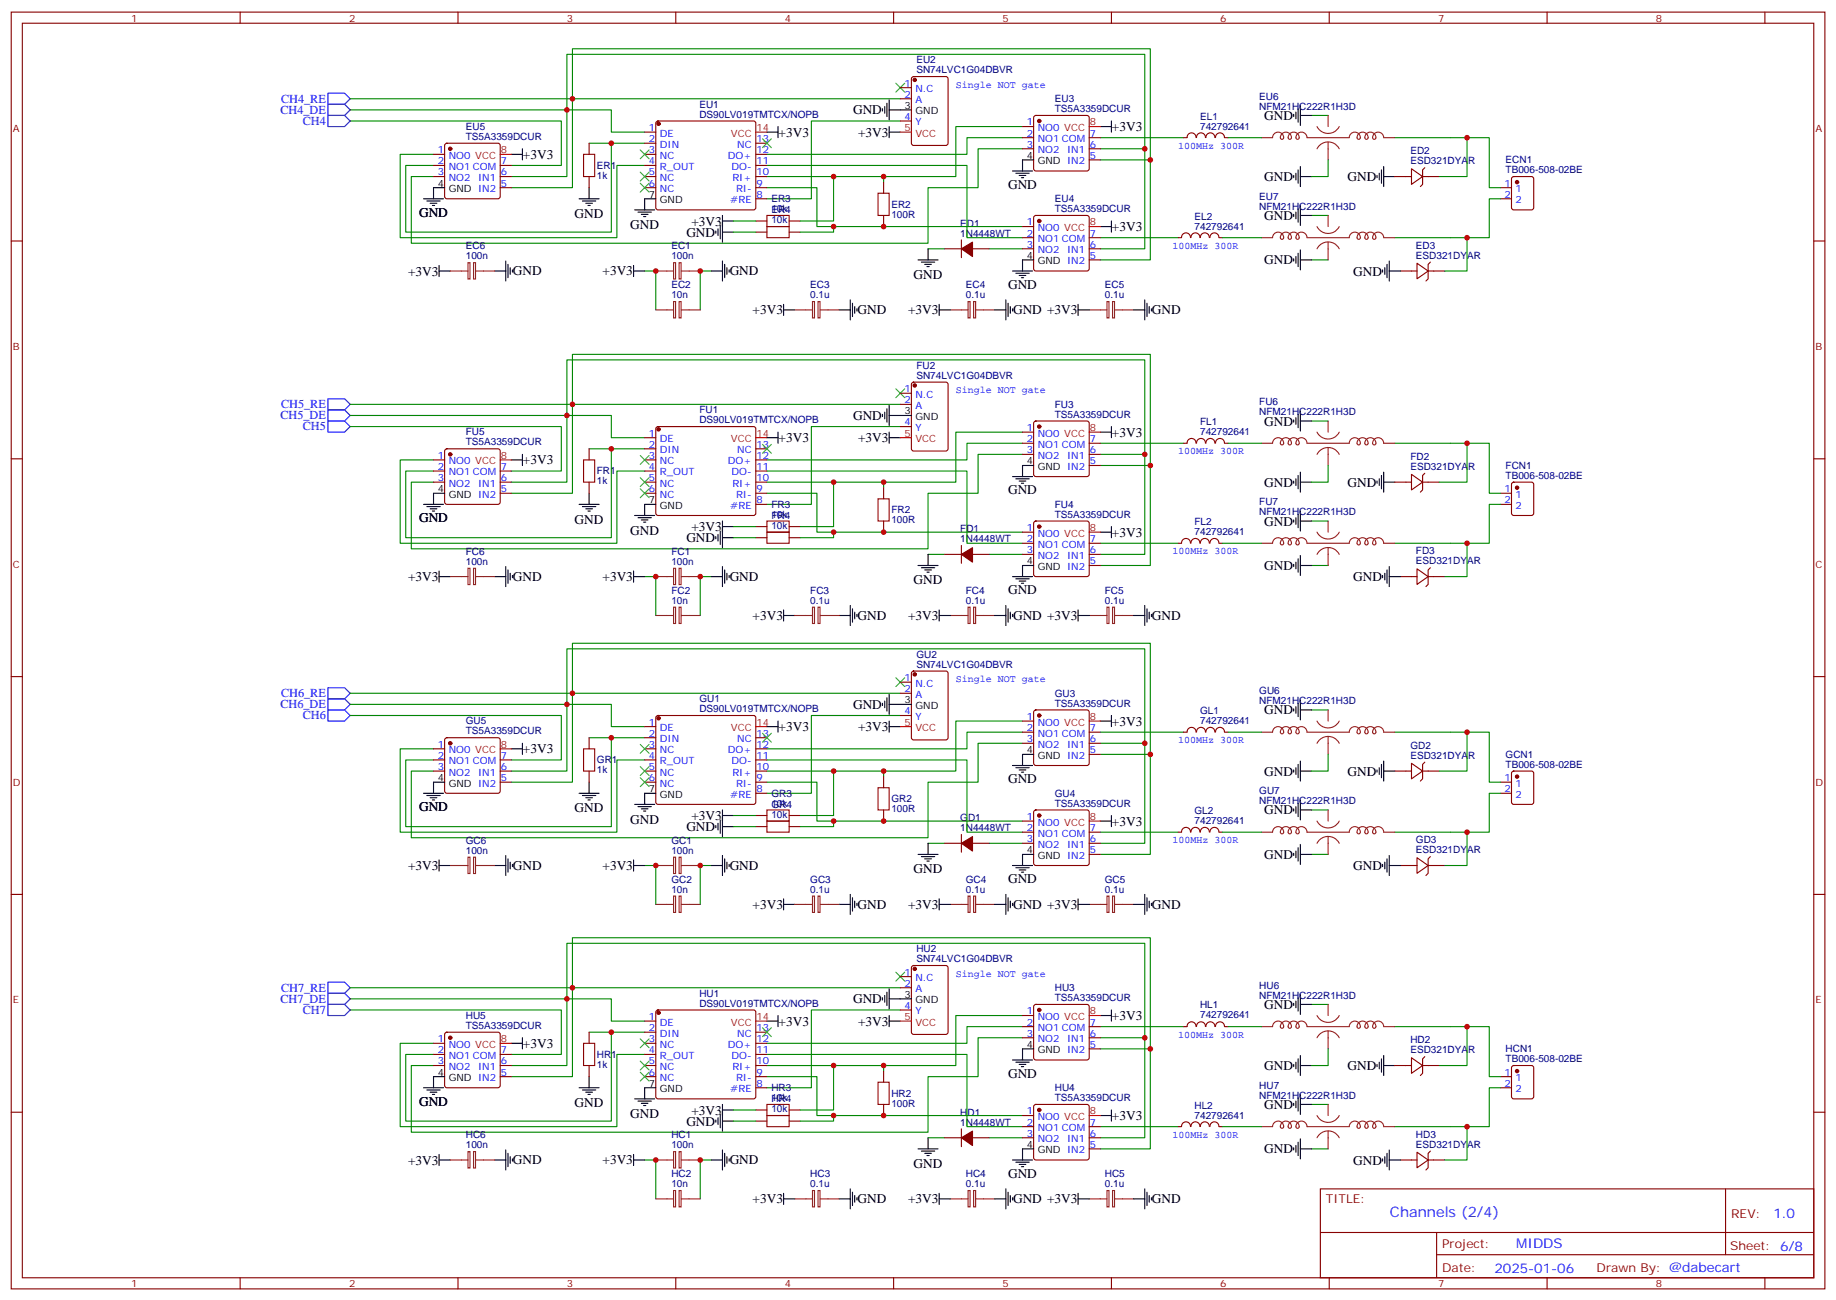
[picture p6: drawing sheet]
<svg xmlns="http://www.w3.org/2000/svg" width="583mm" height="413mm" viewBox="0 0 583 413" stroke-linecap="round" stroke-linejoin="round" font-family="sans-serif">
<defs><g id="words">
<text font-size="4.6" fill="#00f" x="441.2" y="386.5">Channels (2/4)</text>
<g font-size="4.2">
<text x="270.8" y="36.3">GND</text>
<text x="353" y="41.6">+3V3</text>
<text x="401.3" y="38.1">GND</text>
<text x="247.2" y="43.4">+3V3</text>
<text x="272.4" y="43.4">+3V3</text>
<text x="166" y="50.4">+3V3</text>
<text x="320" y="59.9">GND</text>
<text x="401.3" y="57.5">GND</text>
<text x="427.8" y="57.5">GND</text>
<text x="133" y="68.8">GND</text>
<text x="182.4" y="69.2">GND</text>
<text x="219.5" y="71.6">+3V3</text>
<text x="401.3" y="69.8">GND</text>
<text x="200.1" y="72.7">GND</text>
<text x="217.9" y="75.1">GND</text>
<text x="353" y="73.4">+3V3</text>
<text x="401.3" y="84">GND</text>
<text x="129.5" y="87.5">+3V3</text>
<text x="162.8" y="87.5">GND</text>
<text x="191.3" y="87.5">+3V3</text>
<text x="231.6" y="87.5">GND</text>
<text x="290" y="88.5">GND</text>
<text x="429.5" y="87.5">GND</text>
<text x="320" y="91.7">GND</text>
<text x="238.9" y="99.8">+3V3</text>
<text x="272.2" y="99.8">GND</text>
<text x="288.3" y="99.8">+3V3</text>
<text x="321.6" y="99.8">GND +3V3</text>
<text x="365.7" y="99.8">GND</text>
<text x="270.8" y="133.3">GND</text>
<text x="401.3" y="135.1">GND</text>
<text x="247.2" y="140.4">+3V3</text>
<text x="272.4" y="140.4">+3V3</text>
<text x="353" y="138.6">+3V3</text>
<text x="166" y="147.5">+3V3</text>
<text x="401.3" y="154.5">GND</text>
<text x="427.8" y="154.5">GND</text>
<text x="320" y="157">GND</text>
<text x="133" y="165.8">GND</text>
<text x="182.4" y="166.2">GND</text>
<text x="401.3" y="166.9">GND</text>
<text x="200.1" y="169.7">GND</text>
<text x="217.9" y="172.1">GND</text>
<text x="219.5" y="168.6">+3V3</text>
<text x="353" y="170.4">+3V3</text>
<text x="129.5" y="184.5">+3V3</text>
<text x="162.8" y="184.5">GND</text>
<text x="191.3" y="184.5">+3V3</text>
<text x="231.6" y="184.5">GND</text>
<text x="290" y="185.5">GND</text>
<text x="401.3" y="181">GND</text>
<text x="429.5" y="184.5">GND</text>
<text x="320" y="188.7">GND</text>
<text x="238.9" y="196.8">+3V3</text>
<text x="272.2" y="196.8">GND</text>
<text x="288.3" y="196.8">+3V3</text>
<text x="321.6" y="196.8">GND +3V3</text>
<text x="365.7" y="196.8">GND</text>
<text x="270.8" y="225">GND</text>
<text x="401.3" y="226.8">GND</text>
<text x="247.2" y="232.1">+3V3</text>
<text x="272.4" y="232.1">+3V3</text>
<text x="353" y="230.4">+3V3</text>
<text x="166" y="239.2">+3V3</text>
<text x="320" y="248.7">GND</text>
<text x="401.3" y="246.2">GND</text>
<text x="427.8" y="246.2">GND</text>
<text x="133" y="257.5">GND</text>
<text x="182.4" y="257.9">GND</text>
<text x="200.1" y="261.5">GND</text>
<text x="217.9" y="263.9">GND</text>
<text x="219.5" y="260.3">+3V3</text>
<text x="353" y="262.1">+3V3</text>
<text x="401.3" y="258.6">GND</text>
<text x="401.3" y="272.7">GND</text>
<text x="129.5" y="276.2">+3V3</text>
<text x="162.8" y="276.2">GND</text>
<text x="191.3" y="276.2">+3V3</text>
<text x="231.6" y="276.2">GND</text>
<text x="290" y="277.2">GND</text>
<text x="320" y="280.4">GND</text>
<text x="429.5" y="276.2">GND</text>
<text x="238.9" y="288.6">+3V3</text>
<text x="272.2" y="288.5">GND</text>
<text x="288.3" y="288.6">+3V3</text>
<text x="321.6" y="288.5">GND +3V3</text>
<text x="365.7" y="288.5">GND</text>
<text x="270.8" y="318.5">GND</text>
<text x="353" y="323.8">+3V3</text>
<text x="401.3" y="320.3">GND</text>
<text x="247.2" y="325.6">+3V3</text>
<text x="272.4" y="325.6">+3V3</text>
<text x="166" y="332.7">+3V3</text>
<text x="401.3" y="339.7">GND</text>
<text x="427.8" y="339.7">GND</text>
<text x="320" y="342.2">GND</text>
<text x="133" y="351">GND</text>
<text x="182.4" y="351.4">GND</text>
<text x="219.5" y="353.8">+3V3</text>
<text x="401.3" y="352.1">GND</text>
<text x="200.1" y="354.9">GND</text>
<text x="217.9" y="357.4">GND</text>
<text x="353" y="355.6">+3V3</text>
<text x="129.5" y="369.7">+3V3</text>
<text x="162.8" y="369.7">GND</text>
<text x="191.3" y="369.7">+3V3</text>
<text x="231.6" y="369.7">GND</text>
<text x="290" y="370.7">GND</text>
<text x="401.3" y="366.2">GND</text>
<text x="429.5" y="369.7">GND</text>
<text x="320" y="373.9">GND</text>
<text x="238.9" y="382">+3V3</text>
<text x="272.2" y="382">GND</text>
<text x="288.3" y="382">+3V3</text>
<text x="321.6" y="382">GND +3V3</text>
<text x="365.7" y="382">GND</text>
</g>
<g font-size="4.2" fill="#00f">
<text x="562.9" y="386.7">1.0</text>
<text x="481.3" y="396.3">MIDDS</text>
<text x="474.4" y="404.1">2025-01-06</text>
</g>
<g font-size="3.9" fill="#00f">
<text x="89.2" y="32.6">CH4_RE</text>
<text x="89" y="36.1">CH4_DE</text>
<text x="96.1" y="39.6">CH4</text>
<text x="89.2" y="129.6">CH5_RE</text>
<text x="89" y="133.1">CH5_DE</text>
<text x="96.1" y="136.6">CH5</text>
<text x="89.2" y="221.3">CH6_RE</text>
<text x="89" y="224.8">CH6_DE</text>
<text x="96.1" y="228.4">CH6</text>
<text x="89.2" y="314.8">CH7_RE</text>
<text x="89" y="318.3">CH7_DE</text>
<text x="96.1" y="321.8">CH7</text>
</g>
<g font-size="3.9" fill="#800">
<text x="420.9" y="382">TITLE:</text>
<text x="549.5" y="386.7">REV:</text>
<text x="457.8" y="396.2">Project:</text>
<text x="549.2" y="396.8">Sheet: 6/8</text>
<text x="457.8" y="403.9">Date:</text>
<text x="506.8" y="404">Drawn By: @dabecart</text>
</g>
<g font-size="3.2" fill="#800">
<text x="41.7" y="6.8">1</text>
<text x="110.8" y="6.8">2</text>
<text x="180" y="6.8">3</text>
<text x="249.1" y="6.8">4</text>
<text x="318.2" y="6.8">5</text>
<text x="387.4" y="6.8">6</text>
<text x="456.5" y="6.8">7</text>
<text x="525.7" y="6.8">8</text>
<text x="4.1" y="41.9">A</text>
<text x="576.3" y="41.9">A</text>
<text x="4.1" y="111.1">B</text>
<text x="576.3" y="111.1">B</text>
<text x="4.1" y="180.2">C</text>
<text x="576.3" y="180.2">C</text>
<text x="4.1" y="249.4">D</text>
<text x="576.3" y="249.4">D</text>
<text x="4.1" y="318.5">E</text>
<text x="576.3" y="318.5">E</text>
<text x="41.7" y="408.7">1</text>
<text x="110.8" y="408.7">2</text>
<text x="180" y="408.7">3</text>
<text x="249.1" y="408.7">4</text>
<text x="318.2" y="408.7">5</text>
<text x="387.4" y="408.7">6</text>
<text x="456.5" y="408.7">7</text>
<text x="525.7" y="408.7">8</text>
</g>
<g font-size="3.2" fill="#000080">
<text x="290.9" y="23.2">SN74LVC1G04DBVR</text>
<text x="290.9" y="20.1">EU2</text>
<text x="222" y="34.2">EU1</text>
<text x="334.8" y="35.6">TS5A3359DCUR</text>
<text x="334.8" y="32.4">EU3</text>
<text x="399.7" y="34.9">NFM21HC222R1H3D</text>
<text x="399.7" y="31.7">EU6</text>
<text x="147.9" y="41.2">EU5</text>
<text x="222" y="37.4">DS90LV019TMTCX/NOPB</text>
<text x="381" y="41.1">742792641</text>
<text x="381" y="37.9">EL1</text>
<text x="147.9" y="44.4">TS5A3359DCUR</text>
<text x="189.5" y="53.6">ER1</text>
<text x="447.7" y="52.2">ESD321DYAR</text>
<text x="447.7" y="49">ED2</text>
<text x="477.9" y="51.8">ECN1</text>
<text x="189.5" y="56.8">1k</text>
<text x="477.9" y="55">TB006-508-02BE</text>
<text x="244.9" y="64.2">ER3</text>
<text x="283" y="65.9">ER2</text>
<text x="334.8" y="64.2">EU4</text>
<text x="399.7" y="63.5">EU7</text>
<text x="244.9" y="67.3">10k</text>
<text x="244.9" y="70.9">10k</text>
<text x="244.9" y="67.7">ER4</text>
<text x="283" y="69.1">100R</text>
<text x="304.8" y="71.9">ED1</text>
<text x="334.8" y="67.3">TS5A3359DCUR</text>
<text x="379.2" y="69.7">EL2</text>
<text x="399.7" y="66.6">NFM21HC222R1H3D</text>
<text x="304.8" y="75.1">1N4448WT</text>
<text x="379.2" y="72.9">742792641</text>
<text x="147.9" y="82.3">100n</text>
<text x="147.9" y="79.2">EC6</text>
<text x="213.1" y="82.3">100n</text>
<text x="213.1" y="79.2">EC1</text>
<text x="449.5" y="82.2">ESD321DYAR</text>
<text x="449.5" y="79">ED3</text>
<text x="213.1" y="94.7">10n</text>
<text x="213.1" y="91.5">EC2</text>
<text x="257.2" y="94.7">0.1u</text>
<text x="257.2" y="91.5">EC3</text>
<text x="306.6" y="94.7">0.1u</text>
<text x="306.6" y="91.5">EC4</text>
<text x="350.7" y="94.7">0.1u</text>
<text x="350.7" y="91.5">EC5</text>
<text x="290.9" y="117.1">FU2</text>
<text x="290.9" y="120.3">SN74LVC1G04DBVR</text>
<text x="222" y="131.2">FU1</text>
<text x="334.8" y="129.4">FU3</text>
<text x="399.7" y="131.9">NFM21HC222R1H3D</text>
<text x="399.7" y="128.7">FU6</text>
<text x="222" y="134.4">DS90LV019TMTCX/NOPB</text>
<text x="334.8" y="132.6">TS5A3359DCUR</text>
<text x="381" y="135">FL1</text>
<text x="147.9" y="141.4">TS5A3359DCUR</text>
<text x="147.9" y="138.3">FU5</text>
<text x="381" y="138.1">742792641</text>
<text x="447.7" y="149.2">ESD321DYAR</text>
<text x="447.7" y="146">FD2</text>
<text x="477.9" y="148.8">FCN1</text>
<text x="189.5" y="153.8">1k</text>
<text x="189.5" y="150.6">FR1</text>
<text x="477.9" y="152">TB006-508-02BE</text>
<text x="244.9" y="161.2">FR3</text>
<text x="334.8" y="161.2">FU4</text>
<text x="399.7" y="160.5">FU7</text>
<text x="244.9" y="164.4">10k</text>
<text x="244.9" y="167.9">10k</text>
<text x="244.9" y="164.7">FR4</text>
<text x="283" y="166.1">100R</text>
<text x="283" y="162.9">FR2</text>
<text x="334.8" y="164.4">TS5A3359DCUR</text>
<text x="379.2" y="166.7">FL2</text>
<text x="399.7" y="163.7">NFM21HC222R1H3D</text>
<text x="304.8" y="172.1">1N4448WT</text>
<text x="304.8" y="168.9">FD1</text>
<text x="379.2" y="169.9">742792641</text>
<text x="147.9" y="179.4">100n</text>
<text x="147.9" y="176.2">FC6</text>
<text x="213.1" y="179.4">100n</text>
<text x="213.1" y="176.2">FC1</text>
<text x="449.5" y="179.2">ESD321DYAR</text>
<text x="449.5" y="176">FD3</text>
<text x="213.1" y="191.7">10n</text>
<text x="213.1" y="188.5">FC2</text>
<text x="257.2" y="191.7">0.1u</text>
<text x="257.2" y="188.5">FC3</text>
<text x="306.6" y="191.7">0.1u</text>
<text x="306.6" y="188.5">FC4</text>
<text x="350.7" y="191.7">0.1u</text>
<text x="350.7" y="188.5">FC5</text>
<text x="290.9" y="208.8">GU2</text>
<text x="290.9" y="212">SN74LVC1G04DBVR</text>
<text x="334.8" y="221.2">GU3</text>
<text x="399.7" y="220.5">GU6</text>
<text x="222" y="226.1">DS90LV019TMTCX/NOPB</text>
<text x="222" y="222.9">GU1</text>
<text x="334.8" y="224.3">TS5A3359DCUR</text>
<text x="381" y="226.7">GL1</text>
<text x="399.7" y="223.6">NFM21HC222R1H3D</text>
<text x="147.9" y="233.2">TS5A3359DCUR</text>
<text x="147.9" y="230">GU5</text>
<text x="381" y="229.9">742792641</text>
<text x="447.7" y="237.7">GD2</text>
<text x="189.5" y="245.5">1k</text>
<text x="189.5" y="242.3">GR1</text>
<text x="447.7" y="240.9">ESD321DYAR</text>
<text x="477.9" y="243.7">TB006-508-02BE</text>
<text x="477.9" y="240.6">GCN1</text>
<text x="244.9" y="256.1">10k</text>
<text x="244.9" y="252.9">GR3</text>
<text x="244.9" y="256.4">GR4</text>
<text x="283" y="257.8">100R</text>
<text x="283" y="254.7">GR2</text>
<text x="334.8" y="256.1">TS5A3359DCUR</text>
<text x="334.8" y="252.9">GU4</text>
<text x="399.7" y="255.4">NFM21HC222R1H3D</text>
<text x="399.7" y="252.2">GU7</text>
<text x="244.9" y="259.6">10k</text>
<text x="304.8" y="263.8">1N4448WT</text>
<text x="304.8" y="260.7">GD1</text>
<text x="379.2" y="261.6">742792641</text>
<text x="379.2" y="258.4">GL2</text>
<text x="147.9" y="267.9">GC6</text>
<text x="213.1" y="267.9">GC1</text>
<text x="449.5" y="267.7">GD3</text>
<text x="147.9" y="271.1">100n</text>
<text x="213.1" y="271.1">100n</text>
<text x="449.5" y="270.9">ESD321DYAR</text>
<text x="213.1" y="280.2">GC2</text>
<text x="257.2" y="280.2">GC3</text>
<text x="306.6" y="280.2">GC4</text>
<text x="350.7" y="280.2">GC5</text>
<text x="213.1" y="283.4">10n</text>
<text x="257.2" y="283.4">0.1u</text>
<text x="306.6" y="283.4">0.1u</text>
<text x="350.7" y="283.4">0.1u</text>
<text x="290.9" y="305.5">SN74LVC1G04DBVR</text>
<text x="290.9" y="302.3">HU2</text>
<text x="222" y="316.4">HU1</text>
<text x="334.8" y="317.8">TS5A3359DCUR</text>
<text x="334.8" y="314.6">HU3</text>
<text x="399.7" y="317.1">NFM21HC222R1H3D</text>
<text x="399.7" y="313.9">HU6</text>
<text x="147.9" y="323.5">HU5</text>
<text x="222" y="319.6">DS90LV019TMTCX/NOPB</text>
<text x="381" y="323.3">742792641</text>
<text x="381" y="320.2">HL1</text>
<text x="147.9" y="326.6">TS5A3359DCUR</text>
<text x="189.5" y="335.8">HR1</text>
<text x="447.7" y="334.4">ESD321DYAR</text>
<text x="447.7" y="331.2">HD2</text>
<text x="477.9" y="334">HCN1</text>
<text x="189.5" y="339">1k</text>
<text x="477.9" y="337.2">TB006-508-02BE</text>
<text x="244.9" y="346.4">HR3</text>
<text x="334.8" y="346.4">HU4</text>
<text x="399.7" y="345.7">HU7</text>
<text x="244.9" y="349.6">10k</text>
<text x="244.9" y="353.1">10k</text>
<text x="244.9" y="349.9">HR4</text>
<text x="283" y="351.3">100R</text>
<text x="283" y="348.2">HR2</text>
<text x="334.8" y="349.6">TS5A3359DCUR</text>
<text x="379.2" y="351.9">HL2</text>
<text x="399.7" y="348.9">NFM21HC222R1H3D</text>
<text x="304.8" y="357.3">1N4448WT</text>
<text x="304.8" y="354.2">HD1</text>
<text x="379.2" y="355.1">742792641</text>
<text x="147.9" y="364.6">100n</text>
<text x="147.9" y="361.4">HC6</text>
<text x="213.1" y="364.6">100n</text>
<text x="213.1" y="361.4">HC1</text>
<text x="449.5" y="364.4">ESD321DYAR</text>
<text x="449.5" y="361.2">HD3</text>
<text x="213.1" y="376.9">10n</text>
<text x="213.1" y="373.7">HC2</text>
<text x="257.2" y="376.9">0.1u</text>
<text x="257.2" y="373.7">HC3</text>
<text x="306.6" y="376.9">0.1u</text>
<text x="306.6" y="373.7">HC4</text>
<text x="350.7" y="376.9">0.1u</text>
<text x="350.7" y="373.7">HC5</text>
</g>
<g font-size="3.2" fill="#00f">
<text x="287.1" y="27.5">1</text>
<text x="290.6" y="29.2">N.C</text>
<text x="303.4" y="27.8">Single NOT gate</text>
<text x="287.1" y="31">2</text>
<text x="290.6" y="32.8">A</text>
<text x="206" y="41.6">1</text>
<text x="287.1" y="38.1">4</text>
<text x="290.6" y="39.8">Y</text>
<text x="325.9" y="39.8">1</text>
<text x="329.4" y="41.6">NO0 VCC</text>
<text x="206" y="45.1">2</text>
<text x="209.5" y="43.4">DE</text>
<text x="209.5" y="46.9">DIN</text>
<text x="234" y="46.9">NC</text>
<text x="240.1" y="45.1">13</text>
<text x="325.9" y="43.4">2</text>
<text x="325.9" y="46.9">3</text>
<text x="329.4" y="45.1">NO1 COM</text>
<text x="345.9" y="46.9">6</text>
<text x="345.9" y="43.4">7</text>
<text x="374" y="47.2">100MHz 300R</text>
<text x="139" y="48.6">1</text>
<text x="139" y="52.2">2</text>
<text x="142.5" y="50.4">NO0 VCC</text>
<text x="142.5" y="53.9">NO1 COM</text>
<text x="159" y="52.2">7</text>
<text x="206" y="48.6">3</text>
<text x="206" y="52.2">4</text>
<text x="209.5" y="50.4">NC</text>
<text x="209.5" y="53.9">R_OUT</text>
<text x="231.1" y="50.4">DO+</text>
<text x="232.2" y="53.9">DO-</text>
<text x="240.1" y="52.2">11</text>
<text x="240.1" y="48.6">12</text>
<text x="329.4" y="48.6">NO2</text>
<text x="338.7" y="48.6">IN1</text>
<text x="345.9" y="50.4">5</text>
<text x="139" y="55.7">3</text>
<text x="142.5" y="57.5">NO2</text>
<text x="151.8" y="57.5">IN1</text>
<text x="159" y="59.2">5</text>
<text x="159" y="55.7">6</text>
<text x="206" y="55.7">5</text>
<text x="206" y="59.2">6</text>
<text x="209.5" y="57.5">NC</text>
<text x="232.5" y="57.5">RI+</text>
<text x="240.1" y="59.2">9</text>
<text x="240.1" y="55.7">10</text>
<text x="477.6" y="59.2">1</text>
<text x="209.5" y="61">NC</text>
<text x="231.8" y="64.5">#RE</text>
<text x="233.6" y="61">RI-</text>
<text x="240.1" y="62.8">8</text>
<text x="477.6" y="62.8">2</text>
<text x="481.1" y="64.5">2</text>
<text x="481.1" y="61">1</text>
<text x="325.9" y="71.6">1</text>
<text x="325.9" y="75.1">2</text>
<text x="329.4" y="73.3">NO0 VCC</text>
<text x="329.4" y="76.9">NO1 COM</text>
<text x="345.9" y="75.1">7</text>
<text x="325.9" y="78.6">3</text>
<text x="329.4" y="80.4">NO2</text>
<text x="338.7" y="80.4">IN1</text>
<text x="345.9" y="82.2">5</text>
<text x="345.9" y="78.6">6</text>
<text x="372.2" y="79">100MHz 300R</text>
<text x="287.1" y="124.5">1</text>
<text x="303.4" y="124.8">Single NOT gate</text>
<text x="287.1" y="128">2</text>
<text x="290.6" y="126.3">N.C</text>
<text x="290.6" y="129.8">A</text>
<text x="287.1" y="135.1">4</text>
<text x="290.6" y="136.8">Y</text>
<text x="325.9" y="136.8">1</text>
<text x="206" y="138.6">1</text>
<text x="206" y="142.1">2</text>
<text x="209.5" y="140.4">DE</text>
<text x="209.5" y="143.9">DIN</text>
<text x="234" y="143.9">NC</text>
<text x="240.1" y="142.1">13</text>
<text x="325.9" y="140.4">2</text>
<text x="325.9" y="143.9">3</text>
<text x="329.4" y="138.6">NO0 VCC</text>
<text x="329.4" y="142.1">NO1 COM</text>
<text x="345.9" y="143.9">6</text>
<text x="345.9" y="140.4">7</text>
<text x="139" y="145.7">1</text>
<text x="139" y="149.2">2</text>
<text x="142.5" y="147.4">NO0 VCC</text>
<text x="159" y="149.2">7</text>
<text x="206" y="145.7">3</text>
<text x="206" y="149.2">4</text>
<text x="209.5" y="147.4">NC</text>
<text x="231.1" y="147.4">DO+</text>
<text x="240.1" y="149.2">11</text>
<text x="240.1" y="145.7">12</text>
<text x="329.4" y="145.7">NO2</text>
<text x="338.7" y="145.7">IN1</text>
<text x="345.9" y="147.4">5</text>
<text x="374" y="144.3">100MHz 300R</text>
<text x="139" y="152.7">3</text>
<text x="142.5" y="151">NO1 COM</text>
<text x="142.5" y="154.5">NO2</text>
<text x="151.8" y="154.5">IN1</text>
<text x="159" y="152.7">6</text>
<text x="206" y="152.7">5</text>
<text x="209.5" y="151">R_OUT</text>
<text x="209.5" y="154.5">NC</text>
<text x="232.2" y="151">DO-</text>
<text x="232.5" y="154.5">RI+</text>
<text x="240.1" y="152.7">10</text>
<text x="159" y="156.2">5</text>
<text x="206" y="156.2">6</text>
<text x="209.5" y="158">NC</text>
<text x="231.8" y="161.5">#RE</text>
<text x="233.6" y="158">RI-</text>
<text x="240.1" y="159.8">8</text>
<text x="240.1" y="156.2">9</text>
<text x="477.6" y="159.8">2</text>
<text x="477.6" y="156.2">1</text>
<text x="481.1" y="161.5">2</text>
<text x="481.1" y="158">1</text>
<text x="325.9" y="168.6">1</text>
<text x="325.9" y="172.1">2</text>
<text x="329.4" y="170.4">NO0 VCC</text>
<text x="329.4" y="173.9">NO1 COM</text>
<text x="345.9" y="172.1">7</text>
<text x="325.9" y="175.6">3</text>
<text x="329.4" y="177.4">NO2</text>
<text x="338.7" y="177.4">IN1</text>
<text x="345.9" y="179.2">5</text>
<text x="345.9" y="175.6">6</text>
<text x="372.2" y="176">100MHz 300R</text>
<text x="287.1" y="216.2">1</text>
<text x="287.1" y="219.7">2</text>
<text x="290.6" y="218">N.C</text>
<text x="290.6" y="221.5">A</text>
<text x="303.4" y="216.6">Single NOT gate</text>
<text x="287.1" y="226.8">4</text>
<text x="206" y="230.3">1</text>
<text x="206" y="233.9">2</text>
<text x="209.5" y="232.1">DE</text>
<text x="240.1" y="233.9">13</text>
<text x="290.6" y="228.6">Y</text>
<text x="325.9" y="228.6">1</text>
<text x="325.9" y="232.1">2</text>
<text x="329.4" y="230.3">NO0 VCC</text>
<text x="329.4" y="233.9">NO1 COM</text>
<text x="345.9" y="232.1">7</text>
<text x="139" y="237.4">1</text>
<text x="142.5" y="239.1">NO0 VCC</text>
<text x="206" y="237.4">3</text>
<text x="209.5" y="235.6">DIN</text>
<text x="209.5" y="239.1">NC</text>
<text x="231.1" y="239.1">DO+</text>
<text x="234" y="235.6">NC</text>
<text x="240.1" y="237.4">12</text>
<text x="325.9" y="235.6">3</text>
<text x="329.4" y="237.4">NO2</text>
<text x="338.7" y="237.4">IN1</text>
<text x="345.9" y="239.1">5</text>
<text x="345.9" y="235.6">6</text>
<text x="374" y="236">100MHz 300R</text>
<text x="139" y="240.9">2</text>
<text x="139" y="244.4">3</text>
<text x="142.5" y="242.7">NO1 COM</text>
<text x="159" y="244.4">6</text>
<text x="159" y="240.9">7</text>
<text x="206" y="240.9">4</text>
<text x="206" y="244.4">5</text>
<text x="209.5" y="242.7">R_OUT</text>
<text x="232.2" y="242.7">DO-</text>
<text x="240.1" y="244.4">10</text>
<text x="240.1" y="240.9">11</text>
<text x="142.5" y="246.2">NO2</text>
<text x="151.8" y="246.2">IN1</text>
<text x="159" y="248">5</text>
<text x="206" y="248">6</text>
<text x="209.5" y="246.2">NC</text>
<text x="209.5" y="249.7">NC</text>
<text x="232.5" y="246.2">RI+</text>
<text x="233.6" y="249.7">RI-</text>
<text x="240.1" y="251.5">8</text>
<text x="240.1" y="248">9</text>
<text x="477.6" y="251.5">2</text>
<text x="477.6" y="248">1</text>
<text x="481.1" y="249.7">1</text>
<text x="231.8" y="253.3">#RE</text>
<text x="481.1" y="253.3">2</text>
<text x="325.9" y="260.3">1</text>
<text x="325.9" y="263.8">2</text>
<text x="329.4" y="262.1">NO0 VCC</text>
<text x="345.9" y="263.8">7</text>
<text x="325.9" y="267.4">3</text>
<text x="329.4" y="265.6">NO1 COM</text>
<text x="329.4" y="269.1">NO2</text>
<text x="338.7" y="269.1">IN1</text>
<text x="345.9" y="267.4">6</text>
<text x="372.2" y="267.7">100MHz 300R</text>
<text x="345.9" y="270.9">5</text>
<text x="287.1" y="309.7">1</text>
<text x="290.6" y="311.5">N.C</text>
<text x="303.4" y="310.1">Single NOT gate</text>
<text x="287.1" y="313.2">2</text>
<text x="290.6" y="315">A</text>
<text x="206" y="323.8">1</text>
<text x="287.1" y="320.3">4</text>
<text x="290.6" y="322.1">Y</text>
<text x="325.9" y="322.1">1</text>
<text x="329.4" y="323.8">NO0 VCC</text>
<text x="206" y="327.3">2</text>
<text x="209.5" y="325.6">DE</text>
<text x="209.5" y="329.1">DIN</text>
<text x="234" y="329.1">NC</text>
<text x="240.1" y="327.3">13</text>
<text x="325.9" y="325.6">2</text>
<text x="325.9" y="329.1">3</text>
<text x="329.4" y="327.3">NO1 COM</text>
<text x="345.9" y="329.1">6</text>
<text x="345.9" y="325.6">7</text>
<text x="374" y="329.5">100MHz 300R</text>
<text x="139" y="330.9">1</text>
<text x="139" y="334.4">2</text>
<text x="142.5" y="332.6">NO0 VCC</text>
<text x="159" y="334.4">7</text>
<text x="206" y="330.9">3</text>
<text x="206" y="334.4">4</text>
<text x="209.5" y="332.6">NC</text>
<text x="231.1" y="332.6">DO+</text>
<text x="240.1" y="334.4">11</text>
<text x="240.1" y="330.9">12</text>
<text x="329.4" y="330.9">NO2</text>
<text x="338.7" y="330.9">IN1</text>
<text x="345.9" y="332.6">5</text>
<text x="139" y="337.9">3</text>
<text x="142.5" y="336.2">NO1 COM</text>
<text x="142.5" y="339.7">NO2</text>
<text x="151.8" y="339.7">IN1</text>
<text x="159" y="341.5">5</text>
<text x="159" y="337.9">6</text>
<text x="206" y="337.9">5</text>
<text x="206" y="341.5">6</text>
<text x="209.5" y="336.2">R_OUT</text>
<text x="209.5" y="339.7">NC</text>
<text x="232.2" y="336.2">DO-</text>
<text x="232.5" y="339.7">RI+</text>
<text x="240.1" y="341.5">9</text>
<text x="240.1" y="337.9">10</text>
<text x="477.6" y="341.5">1</text>
<text x="209.5" y="343.2">NC</text>
<text x="231.8" y="346.7">#RE</text>
<text x="233.6" y="343.2">RI-</text>
<text x="240.1" y="345">8</text>
<text x="477.6" y="345">2</text>
<text x="481.1" y="346.7">2</text>
<text x="481.1" y="343.2">1</text>
<text x="325.9" y="353.8">1</text>
<text x="325.9" y="357.3">2</text>
<text x="329.4" y="355.6">NO0 VCC</text>
<text x="329.4" y="359.1">NO1 COM</text>
<text x="345.9" y="357.3">7</text>
<text x="325.9" y="360.9">3</text>
<text x="329.4" y="362.6">NO2</text>
<text x="338.7" y="362.6">IN1</text>
<text x="345.9" y="364.4">5</text>
<text x="345.9" y="360.9">6</text>
<text x="372.2" y="361.2">100MHz 300R</text>
</g>
<g font-size="3.2">
<text x="287.1" y="34.5">3</text>
<text x="290.6" y="36.3">GND</text>
<text x="325.9" y="50.4">4</text>
<text x="329.4" y="52.2">GND IN2</text>
<text x="139" y="59.2">4</text>
<text x="142.5" y="61">GND IN2</text>
<text x="206" y="62.8">7</text>
<text x="209.5" y="64.5">GND</text>
<text x="325.9" y="82.2">4</text>
<text x="329.4" y="83.9">GND IN2</text>
<text x="287.1" y="131.6">3</text>
<text x="290.6" y="133.3">GND</text>
<text x="325.9" y="147.4">4</text>
<text x="329.4" y="149.2">GND IN2</text>
<text x="139" y="156.2">4</text>
<text x="142.5" y="158">GND IN2</text>
<text x="206" y="159.8">7</text>
<text x="209.5" y="161.5">GND</text>
<text x="325.9" y="179.2">4</text>
<text x="329.4" y="180.9">GND IN2</text>
<text x="287.1" y="223.3">3</text>
<text x="290.6" y="225">GND</text>
<text x="325.9" y="239.1">4</text>
<text x="329.4" y="240.9">GND IN2</text>
<text x="139" y="248">4</text>
<text x="142.5" y="249.7">GND IN2</text>
<text x="206" y="251.5">7</text>
<text x="209.5" y="253.3">GND</text>
<text x="325.9" y="270.9">4</text>
<text x="329.4" y="272.7">GND IN2</text>
<text x="287.1" y="316.8">3</text>
<text x="290.6" y="318.5">GND</text>
<text x="325.9" y="332.6">4</text>
<text x="329.4" y="334.4">GND IN2</text>
<text x="139" y="341.5">4</text>
<text x="142.5" y="343.2">GND IN2</text>
<text x="206" y="345">7</text>
<text x="209.5" y="346.7">GND</text>
<text x="325.9" y="364.4">4</text>
<text x="329.4" y="366.1">GND IN2</text>
</g>
<g font-size="3.2" fill="#f00">
<text x="240.1" y="41.6">14</text>
<text x="287.1" y="41.6">5</text>
<text x="345.9" y="39.8">8</text>
<text x="232" y="43.4">VCC</text>
<text x="290.6" y="43.4">VCC</text>
<text x="159" y="48.6">8</text>
<text x="345.9" y="71.6">8</text>
<text x="345.9" y="136.8">8</text>
<text x="232" y="140.4">VCC</text>
<text x="240.1" y="138.6">14</text>
<text x="287.1" y="138.6">5</text>
<text x="290.6" y="140.4">VCC</text>
<text x="159" y="145.7">8</text>
<text x="345.9" y="168.6">8</text>
<text x="232" y="232.1">VCC</text>
<text x="240.1" y="230.3">14</text>
<text x="287.1" y="230.3">5</text>
<text x="290.6" y="232.1">VCC</text>
<text x="345.9" y="228.6">8</text>
<text x="159" y="237.4">8</text>
<text x="345.9" y="260.3">8</text>
<text x="240.1" y="323.8">14</text>
<text x="287.1" y="323.8">5</text>
<text x="345.9" y="322.1">8</text>
<text x="232" y="325.6">VCC</text>
<text x="290.6" y="325.6">VCC</text>
<text x="159" y="330.9">8</text>
<text x="345.9" y="353.8">8</text>
</g>
</g></defs>
<path d="M104.1 33.1h5.3l1.8 1.8-1.8 1.8h-5.3zM104.1 29.6h5.3l1.8 1.8-1.8 1.7h-5.3zM104.1 36.7h5.3l1.8 1.7-1.8 1.8h-5.3zM104.1 130.1h5.3l1.8 1.8-1.8 1.8h-5.3zM104.1 126.6h5.3l1.8 1.8-1.8 1.7h-5.3zM104.1 133.7h5.3l1.8 1.7-1.8 1.8h-5.3zM104.1 218.3h5.3l1.8 1.8-1.8 1.8h-5.3zM104.1 221.9h5.3l1.8 1.7-1.8 1.8h-5.3zM104.1 225.4h5.3l1.8 1.8-1.8 1.7h-5.3zM104.1 315.3h5.3l1.8 1.8-1.8 1.8h-5.3zM104.1 311.8h5.3l1.8 1.8-1.8 1.7h-5.3zM104.1 318.9h5.3l1.8 1.7-1.8 1.8h-5.3z" fill="none" stroke="#00f" stroke-width=".35"/>
<g fill="none" stroke="#870000" stroke-width=".35">
<path d="M3.6 3.8h575.7v405.4h-575.7zM7.1 7.4h568.7v398.3h-568.7zM76.2 3.8v3.6M145.4 3.8v3.6M214.5 3.8v3.6M283.7 3.8v3.6M352.8 3.8v3.6M422 3.8v3.6M491.1 3.8v3.6M560.2 3.8v3.6M208.4 38.6l.5-.2h30.3l.5 .2 .2 .5v26.8l-.2 .5-.5 .2h-30.3l-.5-.2-.2-.5v-26.8zM285.8 27.8h3.5"/>
<path d="M285.8 31.4h3.5M285.8 38.4h3.5M289.5 24.5l.5-.2h10.2l.7 .4 .1 20.8-.5 .6-10.5 .1-.6-.5-.1-20.7zM328.4 36.9l.4-.2h16.3l.5 .2 .2 .5v16.2l-.3 .5-.4 .2h-16.3l-.5-.2-.2-.5v-16.2zM137.6 49h3.5M137.6 52.5h3.5M137.6 56.1h3.5M141.4 45.7l.5-.2h16.2l.5 .2 .2 .5v16.2l-.2 .5-.5 .2h-16.2l-.5-.2-.3-.5v-16.2zM158.8 59.6h3.5M158.8 52.5h3.5M158.8 56.1h3.5M187 45.5v3.5"/>
<path d="M187 56.1v3.5M204.6 59.6h3.6M204.6 49h3.6M204.6 52.5h3.6M204.6 56.1h3.6M204.6 41.9h3.6M204.6 45.5h3.6M239.9 59.6h3.6M239.9 49h3.6M239.9 52.5h3.6M239.9 56.1h3.6M239.9 45.5h3.6"/>
<path d="M280.5 57.8v3.5M324.6 40.2h3.5M324.6 43.7h3.5M324.6 47.2h3.5M345.8 43.7h3.5M345.8 47.2h3.5M345.8 50.8h3.5M375.7 43.7h1.1M376.8 43.7a1.41 1.41 0 0 1 1.4-1.5 1.41 1.41 0 0 1 1.5 1.5M379.8 43.7a1.41 1.41 0 0 1 1.4-1.5 1.41 1.41 0 0 1 1.4 1.5M382.8 43.7a1.41 1.41 0 0 1 1.4-1.5 1.41 1.41 0 0 1 1.4 1.5M385.9 43.7a1.41 1.41 0 0 1 1.4-1.5 1.41 1.41 0 0 1 1.4 1.5"/>
<path d="M388.8 43.7h1.1M442.8 56.1h5.3M448.1 53.6l3.5 2.5-3.5 2.4zM451.6 56.1h5.3M452.3 53.2l-.7 .7v4.6l-.7 .7M476.3 59.6h3.5M480 56.3l.5-.2h5.7l.6 .4 .1 9.4-.5 .7h-5.9l-.6-.4-.1-9.4zM3.6 76.5h3.5M239.9 63.1h3.6M239.9 70.2h3.6M239.9 73.7h3.6M250.5 70.2h3.5"/>
<path d="M250.5 73.7h3.5M280.5 68.4v3.5M299.9 79h5.3M305.2 76.2v5.6M308.7 79h5.3M324.6 79h3.5M324.6 71.9h3.5M324.6 75.5h3.5M328.4 68.6l.4-.2h16.3l.5 .2 .2 .5v16.2l-.3 .5-.4 .2h-16.3l-.5-.2-.2-.5v-16.2zM345.8 79h3.5M345.8 75.5h3.5M377.9 75.4a1.41 1.41 0 0 0-1.4-1.5 1.41 1.41 0 0 0-1.4 1.5l-1.1 .1"/>
<path d="M378.1 75.4a1.41 1.41 0 0 1 1.4-1.5 1.41 1.41 0 0 1 1.4 1.5M381.1 75.4a1.41 1.41 0 0 1 1.4-1.5 1.41 1.41 0 0 1 1.4 1.5M384.1 75.4a1.41 1.41 0 0 1 1.4-1.5 1.41 1.41 0 0 1 1.4 1.5M387 75.5h1.1M476.3 63.1h3.5M575.8 76.5h3.5M345.8 82.5h3.5M444.5 86h5.3M449.8 83.6l3.6 2.4-3.6 2.5zM453.4 86h5.2M454.1 83.2l-.7 .7v4.6l-.8 .7M204.6 139h3.6"/>
<path d="M208.4 135.6l.5-.2h30.3l.5 .2 .2 .5v26.8l-.2 .5-.5 .3h-30.3l-.5-.3-.2-.5v-26.8zM285.8 124.8h3.5M285.8 128.4h3.5M285.8 135.4h3.5M289.5 121.5l.5-.2h10.2l.7 .5 .1 20.7-.5 .6-10.5 .1-.6-.5-.1-20.7zM324.6 137.2h3.5M328.4 133.9l.4-.2h16.3l.5 .2 .2 .5v16.2l-.3 .5-.4 .2h-16.3l-.5-.2-.2-.5v-16.2zM3.6 145.7h3.5M137.6 146h3.5M137.6 149.5h3.5M137.6 153.1h3.5M141.4 142.7l.5-.2h16.2l.5 .2 .2 .5v16.2l-.2 .5-.5 .2h-16.2l-.5-.2-.3-.5v-16.2z"/>
<path d="M158.8 156.6h3.5M158.8 149.5h3.5M158.8 153.1h3.5M187 142.5v3.5M187 153.1v3.5M204.6 156.6h3.6M204.6 146h3.6M204.6 149.5h3.6M204.6 153.1h3.6M204.6 142.5h3.6M239.9 156.6h3.6M239.9 146h3.6"/>
<path d="M239.9 149.5h3.6M239.9 153.1h3.6M239.9 142.5h3.6M280.5 154.8v3.6M324.6 140.7h3.5M324.6 144.3h3.5M345.8 140.7h3.5M345.8 144.3h3.5M345.8 147.8h3.5M379.7 140.7a1.41 1.41 0 0 0-1.5-1.5 1.41 1.41 0 0 0-1.4 1.5h-1.1M379.8 140.7a1.41 1.41 0 0 1 1.4-1.5 1.41 1.41 0 0 1 1.4 1.5M382.8 140.7a1.41 1.41 0 0 1 1.4-1.5 1.41 1.41 0 0 1 1.4 1.5"/>
<path d="M385.9 140.7a1.41 1.41 0 0 1 1.4-1.5 1.41 1.41 0 0 1 1.4 1.5M388.8 140.7h1.1M442.8 153.1h5.3M448.1 150.6l3.5 2.5-3.5 2.4zM451.6 153.1h5.3M452.3 150.2l-.7 .8v4.5l-.7 .7M476.3 156.6h3.5M480 153.3l.5-.2h5.7l.6 .4 .1 9.4-.5 .7-5.9 .1-.6-.5-.1-9.4zM575.8 145.7h3.5M239.9 160.1h3.6M239.9 167.2h3.6M239.9 170.7h3.6"/>
<path d="M250.5 167.2h3.5M250.5 170.7h3.5M280.5 165.4v3.5M299.9 176h5.3M305.2 173.2v5.6M308.7 176h5.3M324.6 176h3.5M324.6 168.9h3.5M324.6 172.5h3.5M328.4 165.6l.4-.2h16.3l.5 .2 .2 .5v16.3l-.3 .4-.4 .3h-16.3l-.5-.3-.2-.4v-16.3zM345.8 176h3.5M345.8 172.5h3.5"/>
<path d="M345.8 179.5h3.5M377.9 172.5a1.41 1.41 0 0 0-1.4-1.6 1.41 1.41 0 0 0-1.4 1.5l-1.1 .1M378.1 172.4a1.41 1.41 0 0 1 1.4-1.5 1.41 1.41 0 0 1 1.4 1.5M381.1 172.4a1.41 1.41 0 0 1 1.4-1.5 1.41 1.41 0 0 1 1.4 1.5M384.1 172.4a1.41 1.41 0 0 1 1.4-1.5 1.41 1.41 0 0 1 1.4 1.6M387 172.5h1.1M476.3 160.1h3.5M444.5 183.1h5.3M449.8 180.6l3.6 2.5-3.6 2.4zM453.4 183.1h5.2M454.1 180.2l-.7 .7v4.6l-.8 .7M3.6 214.8h3.5"/>
<path d="M285.8 216.6h3.5M289.5 213.2l.5-.2h10.2l.7 .5 .1 20.7-.5 .7h-10.5l-.6-.4-.1-20.8zM575.8 214.8h3.5M137.6 237.7h3.5M141.4 234.4l.5-.2h16.2l.5 .2 .2 .5v16.2l-.2 .5-.5 .2h-16.2l-.5-.2-.3-.5v-16.2zM187 234.2v3.5M204.6 237.7h3.6M204.6 230.7h3.6M204.6 234.2h3.6M208.4 227.4l.5-.2h30.3l.5 .2 .2 .5v26.8l-.2 .5-.5 .2h-30.3l-.5-.3-.2-.4v-26.8zM239.9 237.7h3.6M239.9 234.2h3.6"/>
<path d="M285.8 220.1h3.5M285.8 227.2h3.5M324.6 228.9h3.5M324.6 232.4h3.5M324.6 236h3.5M328.4 225.6l.4-.2h16.3l.5 .2 .2 .5v16.2l-.3 .5-.4 .2h-16.3l-.5-.2-.2-.5v-16.2zM345.8 232.4h3.5M345.8 236h3.5M345.8 239.5h3.5M379.7 232.4a1.41 1.41 0 0 0-1.5-1.5 1.41 1.41 0 0 0-1.4 1.5h-1.1M379.8 232.4a1.41 1.41 0 0 1 1.4-1.5 1.41 1.41 0 0 1 1.4 1.5M382.8 232.4a1.41 1.41 0 0 1 1.4-1.5 1.41 1.41 0 0 1 1.4 1.5"/>
<path d="M385.9 232.4a1.41 1.41 0 0 1 1.4-1.5 1.41 1.41 0 0 1 1.4 1.5M388.8 232.4h1.1M137.6 241.3h3.5M137.6 244.8h3.5M158.8 248.3h3.5M158.8 241.3h3.5M158.8 244.8h3.5M187 244.8v3.5M204.6 248.3h3.6M204.6 241.3h3.6M204.6 244.8h3.6M239.9 251.8h3.6"/>
<path d="M239.9 248.3h3.6M239.9 241.3h3.6M239.9 244.8h3.6M239.9 258.9h3.6M250.5 258.9h3.5M280.5 246.6v3.5M280.5 257.1v3.6M328.4 257.3l.4-.2h16.3l.5 .2 .2 .5v16.3l-.3 .5-.4 .2h-16.3l-.5-.3-.2-.4v-16.3zM442.8 244.8h5.3M448.1 242.3l3.5 2.5-3.5 2.5zM451.6 244.8h5.3M452.3 242l-.7 .7v4.6l-.7 .7"/>
<path d="M476.3 251.8h3.5M476.3 248.3h3.5M480 245l.5-.2h5.7l.6 .4 .1 9.5-.5 .6-5.9 .1-.6-.5-.1-9.4zM239.9 262.4h3.6M250.5 262.4h3.5M299.9 267.7h5.3M305.2 264.9v5.6M308.7 267.7h5.3M324.6 267.7h3.5M324.6 260.7h3.5M324.6 264.2h3.5M345.8 267.7h3.5"/>
<path d="M345.8 264.2h3.5M345.8 271.3h3.5M377.9 264.2a1.41 1.41 0 0 0-1.4-1.5 1.41 1.41 0 0 0-1.4 1.5h-1.1M378.1 264.2a1.41 1.41 0 0 1 1.4-1.5 1.41 1.41 0 0 1 1.4 1.5M381.1 264.2a1.41 1.41 0 0 1 1.4-1.5 1.41 1.41 0 0 1 1.4 1.5M384.1 264.2a1.41 1.41 0 0 1 1.4-1.5 1.41 1.41 0 0 1 1.4 1.5M387 264.2h1.1M444.5 274.8h5.3M449.8 272.3l3.6 2.5-3.6 2.4zM453.4 274.8h5.2M454.1 272l-.7 .7v4.5l-.8 .8M3.6 284h3.5"/>
<path d="M575.8 284h3.5M285.8 310.1h3.5M285.8 313.6h3.5M289.5 306.7l.5-.2h10.2l.7 .5 .1 20.7-.5 .6-10.5 .1-.6-.5-.1-20.7zM328.4 319.1l.4-.2h16.3l.5 .2 .2 .5v16.2l-.3 .5-.4 .2h-16.3l-.5-.2-.2-.5v-16.2zM137.6 331.2h3.5M137.6 334.8h3.5M137.6 338.3h3.5M141.4 327.9l.5-.2h16.2l.5 .2 .2 .5v16.2l-.2 .5-.5 .2h-16.2l-.5-.2-.3-.5v-16.2zM158.8 334.8h3.5M158.8 338.3h3.5M187 327.7v3.5"/>
<path d="M187 338.3v3.5M204.6 331.2h3.6M204.6 334.8h3.6M204.6 338.3h3.6M204.6 324.2h3.6M204.6 327.7h3.6M208.4 320.8l.5-.2h30.3l.5 .2 .2 .5v26.9l-.2 .5-.5 .2h-30.3l-.5-.3-.2-.4v-26.9zM239.9 331.2h3.6M239.9 334.8h3.6M239.9 338.3h3.6M239.9 327.7h3.6M285.8 320.6h3.5"/>
<path d="M324.6 322.4h3.5M324.6 325.9h3.5M324.6 329.5h3.5M345.8 325.9h3.5M345.8 329.5h3.5M345.8 333h3.5M379.7 325.9a1.41 1.41 0 0 0-1.5-1.5 1.41 1.41 0 0 0-1.4 1.5h-1.1M379.8 325.9a1.41 1.41 0 0 1 1.4-1.5 1.41 1.41 0 0 1 1.4 1.5M382.8 325.9a1.41 1.41 0 0 1 1.4-1.5 1.41 1.41 0 0 1 1.4 1.5M385.9 325.9a1.41 1.41 0 0 1 1.4-1.5 1.41 1.41 0 0 1 1.4 1.5M388.8 325.9h1.1M442.8 338.3h5.3"/>
<path d="M448.1 335.8l3.5 2.5-3.5 2.4zM451.6 338.3h5.3M452.3 335.5l-.7 .7v4.5l-.7 .8M480 338.5l.5-.2h5.7l.6 .4 .1 9.5-.5 .6-5.9 .1-.6-.5-.1-9.4zM3.6 353.1h3.5M158.8 341.8h3.5M204.6 341.8h3.6M239.9 345.3h3.6M239.9 341.8h3.6M239.9 352.4h3.6M239.9 355.9h3.6M250.5 352.4h3.5"/>
<path d="M250.5 355.9h3.5M280.5 340v3.6M280.5 350.6v3.6M305.2 358.4v5.6M324.6 354.2h3.5M324.6 357.7h3.5M328.4 350.8l.4-.2h16.3l.5 .2 .2 .5v16.3l-.3 .5-.4 .2h-16.3l-.5-.3-.2-.4v-16.3zM345.8 357.7h3.5M377.9 357.7a1.41 1.41 0 0 0-1.4-1.5 1.41 1.41 0 0 0-1.4 1.5h-1.1M378.1 357.7a1.41 1.41 0 0 1 1.4-1.5 1.41 1.41 0 0 1 1.4 1.5M381.1 357.7a1.41 1.41 0 0 1 1.4-1.6 1.41 1.41 0 0 1 1.4 1.6M384.1 357.7a1.41 1.41 0 0 1 1.4-1.5 1.41 1.41 0 0 1 1.4 1.5"/>
<path d="M387 357.7h1.1M476.3 345.3h3.5M476.3 341.8h3.5M575.8 353.1h3.5M299.9 361.2h5.3M308.7 361.2h5.3M324.6 361.2h3.5M345.8 361.2h3.5M345.8 364.7h3.5M419.1 377.4h156.7v28.3h-156.7zM444.5 368.3h5.3M449.8 365.8l3.6 2.5-3.6 2.4z"/>
<path d="M453.4 368.3h5.2M454.1 365.4l-.7 .7v4.6l-.8 .7M547.8 377.5v20.8M419.2 391.3h156.4M456 398.3h119.6M456 391.3v14.1M76.2 405.7v3.5M145.4 405.7v3.5M214.5 405.7v3.5M283.7 405.7v3.5M352.8 405.7v3.5M422 405.7v3.5"/>
<path d="M491.1 405.7v3.5M560.2 405.7v3.5"/>
</g>
<g fill="none" stroke="#000" stroke-width=".35">
<path d="M280.1 34.5v.7M280.8 33.8v2.1M281.6 32.8v4.2M282.3 34.9h7M282.3 31.7v6.4M352.8 38.4v3.5M410.7 36.3v.7M411.4 35.6v2.1M412.1 34.5v4.3M412.8 33.5v6.3M412.8 36.7h3.5M141.1 59.6h-3.5v3.5"/>
<path d="M162.3 49h3.5M165.8 47.2v3.6M187 59.6v3.5M243.5 41.9h3.5M247 40.2v3.5M282.3 40.2v3.5M282.3 41.9h3.5M321.4 54.3h6.4M322.5 55h4.2M323.5 55.7h2.1M324.2 56.4h.7M328.1 50.8h-3.5v3.5"/>
<path d="M349.3 40.2h3.5M410.7 55.7v.7M411.4 55v2.1M412.1 53.9v4.3M412.8 56.1h3.5M412.8 52.9v6.3M437.1 55.7v.7M437.8 55v2.1M438.5 53.9v4.3M439.2 56.1h3.6M439.2 52.9v6.3M134.4 63.1h6.4"/>
<path d="M135.5 63.8h4.2M136.6 64.5h2.1M137.3 65.2h.7M183.8 63.1h6.4M184.9 63.8h4.2M185.9 64.5h2.2M186.7 65.2h.7M201.5 66.6h6.3M202.5 67.3h4.3M203.6 68.1h2.1M204.3 68.8h.7M208.2 63.1h-3.6v3.5"/>
<path d="M227.2 73.3v.7M227.9 72.6v2.2M228.6 71.6v4.2M229.3 68.4v8.5M229.3 70.2h3.6M229.3 73.7h3.6M294.6 79v3.5M349.3 71.9h3.5M352.8 70.2v3.5M410.7 68.1v.7M411.4 67.3v2.2M412.1 66.3v4.2"/>
<path d="M412.8 68.4h3.5M412.8 65.2v6.4M412.8 79.3v6.4M139.4 86h3.5M139.4 84.3v3.5M157 86h3.5M160.5 82.9v6.3M161.3 83.9v4.3M162 85v2.1M162.7 85.7v.7M201.1 86h3.5M201.1 84.3v3.5"/>
<path d="M225.8 86h3.5M229.3 82.9v6.3M230 83.9v4.3M230.8 85v2.1M231.5 85.7v.7M248.7 98.4h3.6M248.7 96.6v3.6M266.4 98.4h3.5M269.9 95.2v6.4M270.6 96.3v4.2M271.3 97.3v2.1M272 98v.7"/>
<path d="M291.4 82.5h6.4M292.5 83.2h4.2M293.5 83.9h2.2M294.3 84.6h.7M298.1 98.4h3.6M298.1 96.6v3.6M315.8 98.4h3.5M319.3 95.2v6.4M320 96.3v4.2M320.7 97.3v2.1M321.4 86h6.4M321.4 98v.7"/>
<path d="M322.5 86.7h4.2M323.5 87.5h2.1M324.2 88.2h.7M328.1 82.5h-3.5v3.5M342.2 98.4h3.6M342.2 96.6v3.6M359.9 98.4h3.5M363.4 95.2v6.4M364.1 96.3v4.2M364.8 97.3v2.1M365.5 98v.7M410.7 82.2v.7"/>
<path d="M411.4 81.5v2.1M412.1 80.4v4.2M412.8 82.5h3.5M438.9 85.7v.7M439.6 85v2.1M440.3 83.9v4.3M441 86h3.5M441 82.9v6.3M243.5 139h3.5M247 137.2v3.5M280.1 131.6v.7M280.8 130.8v2.2"/>
<path d="M281.6 129.8v4.2M282.3 128.7v6.4M282.3 137.2v3.5M282.3 131.9h7M282.3 139h3.5M349.3 137.2h3.5M352.8 135.4v3.6M410.7 133.3v.7M411.4 132.6v2.1M412.1 131.6v4.2M412.8 130.5v6.3M412.8 133.7h3.5"/>
<path d="M141.1 156.6h-3.5v3.5M162.3 146h3.5M165.8 144.3v3.5M187 156.6v3.5M321.4 151.3h6.4M322.5 152h4.2M323.5 152.7h2.1M324.2 153.4h.7M328.1 147.8h-3.5v3.5M410.7 152.7v.7M411.4 152v2.1M412.1 151v4.2"/>
<path d="M412.8 149.9v6.3M412.8 153.1h3.5M437.1 152.7v.7M437.8 152v2.1M438.5 151v4.2M439.2 149.9v6.3M439.2 153.1h3.6M134.4 160.1h6.4M135.5 160.8h4.2M136.6 161.5h2.1M137.3 162.2h.7M160.5 179.9v6.3"/>
<path d="M183.8 160.1h6.4M184.9 160.8h4.2M185.9 161.5h2.2M186.7 162.2h.7M201.5 163.7h6.3M202.5 164.4h4.3M203.6 165.1h2.1M204.3 165.8h.7M208.2 160.1h-3.6v3.6M227.2 170.4v.7M227.9 169.7v2.1M228.6 168.6v4.2"/>
<path d="M229.3 165.4v8.5M229.3 179.9v6.3M229.3 167.2h3.6M229.3 170.7h3.6M291.4 179.5h6.4M294.6 176v3.5M328.1 179.5h-3.5v3.6M349.3 168.9h3.5M352.8 167.2v3.5M410.7 165.1v.7M410.7 179.2v.7M411.4 164.4v2.1"/>
<path d="M411.4 178.5v2.1M412.1 163.3v4.2M412.1 177.4v4.2M412.8 162.2v6.4M412.8 176.4v6.3M412.8 165.4h3.5M412.8 179.5h3.5M441 179.9v6.3M139.4 181.3v3.5M139.4 183.1h3.5M157 183.1h3.5M161.3 180.9v4.3"/>
<path d="M162 182v2.1M162.7 182.7v.7M201.1 181.3v3.5M201.1 183.1h3.5M225.8 183.1h3.5M230 180.9v4.3M230.8 182v2.1M231.5 182.7v.7M248.7 193.6v3.6M248.7 195.4h3.6M266.4 195.4h3.5M269.9 192.2v6.4"/>
<path d="M270.6 193.3v4.2M271.3 194.3v2.2M272 195.1v.7M292.5 180.2h4.2M293.5 180.9h2.2M294.3 181.6h.7M298.1 193.6v3.6M298.1 195.4h3.6M315.8 195.4h3.5M319.3 192.2v6.4M320 193.3v4.2M320.7 194.3v2.2"/>
<path d="M321.4 195.1v.7M321.4 183.1h6.4M322.5 183.8h4.2M323.5 184.5h2.1M324.2 185.2h.7M342.2 193.6v3.6M342.2 195.4h3.6M359.9 195.4h3.5M363.4 192.2v6.4M364.1 193.3v4.2M364.8 194.3v2.2M365.5 195.1v.7"/>
<path d="M438.9 182.7v.7M439.6 182v2.1M440.3 180.9v4.3M441 183.1h3.5M162.3 237.7h3.5M165.8 236v3.5M243.5 230.7h3.5M247 228.9v3.5M280.1 223.3v.7M280.8 222.6v2.1M281.6 221.5v4.2M282.3 220.5v6.3"/>
<path d="M282.3 228.9v3.5M282.3 223.6h7M282.3 230.7h3.5M328.1 239.5h-3.5v3.5M349.3 228.9h3.5M352.8 227.2v3.5M410.7 225v.7M411.4 224.3v2.1M412.1 223.3v4.2M412.8 222.2v6.4M412.8 225.4h3.5M134.4 251.8h6.4"/>
<path d="M135.5 252.6h4.2M136.6 253.3h2.1M137.3 254h.7M141.1 248.3h-3.5v3.5M183.8 251.8h6.4M184.9 252.6h4.2M185.9 253.3h2.2M186.7 254h.7M187 248.3v3.5M201.5 255.4h6.3M202.5 256.1h4.3M203.6 256.8h2.1"/>
<path d="M204.3 257.5h.7M208.2 251.8h-3.6v3.6M229.3 257.1v8.5M229.3 258.9h3.6M321.4 243h6.4M322.5 243.7h4.2M323.5 244.4h2.1M324.2 245.1h.7M352.8 258.9v3.5M410.7 244.4v.7M410.7 256.8v.7M411.4 243.7v2.2"/>
<path d="M411.4 256.1v2.1M412.1 242.7v4.2M412.1 255v4.3M412.8 241.6v6.4M412.8 254v6.3M412.8 244.8h3.5M412.8 257.1h3.5M437.1 244.4v.7M437.8 243.7v2.2M438.5 242.7v4.2M439.2 241.6v6.4M439.2 244.8h3.6"/>
<path d="M139.4 273v3.5M139.4 274.8h3.5M157 274.8h3.5M160.5 271.6v6.4M161.3 272.7v4.2M162 273.7v2.1M162.7 274.4v.7M201.1 273v3.5M201.1 274.8h3.5M225.8 274.8h3.5M227.2 262.1v.7M227.9 261.4v2.1"/>
<path d="M228.6 260.3v4.2M229.3 271.6v6.4M229.3 262.4h3.6M230 272.7v4.2M230.8 273.7v2.1M231.5 274.4v.7M291.4 271.3h6.4M292.5 272h4.2M293.5 272.7h2.2M294.3 273.4h.7M294.6 267.7v3.6M321.4 274.8h6.4"/>
<path d="M322.5 275.5h4.2M323.5 276.2h2.1M324.2 276.9h.7M328.1 271.3h-3.5v3.5M349.3 260.7h3.5M410.7 270.9v.7M411.4 270.2v2.1M412.1 269.1v4.3M412.8 268.1v6.3M412.8 271.3h3.5M438.9 274.4v.7M439.6 273.7v2.1"/>
<path d="M440.3 272.7v4.2M441 271.6v6.4M441 274.8h3.5M248.7 285.4v3.5M248.7 287.1h3.6M266.4 287.1h3.5M269.9 284v6.3M270.6 285v4.2M271.3 286.1v2.1M272 286.8v.7M298.1 285.4v3.5M298.1 287.1h3.6"/>
<path d="M315.8 287.1h3.5M319.3 284v6.3M320 285v4.2M320.7 286.1v2.1M321.4 286.8v.7M342.2 285.4v3.5M342.2 287.1h3.6M359.9 287.1h3.5M363.4 284v6.3M364.1 285v4.2M364.8 286.1v2.1M365.5 286.8v.7"/>
<path d="M280.1 316.8v.7M280.8 316.1v2.1M281.6 315v4.2M282.3 313.9v6.4M282.3 317.1h7M410.7 318.5v.7M411.4 317.8v2.1M412.1 316.8v4.2M412.8 315.7v6.4M412.8 318.9h3.5M162.3 331.2h3.5M165.8 329.5v3.5"/>
<path d="M243.5 324.2h3.5M247 322.4v3.5M282.3 322.4v3.5M282.3 324.2h3.5M321.4 336.5h6.4M322.5 337.2h4.2M323.5 337.9h2.1M324.2 338.6h.7M328.1 333h-3.5v3.5M349.3 322.4h3.5M352.8 320.6v3.6M410.7 337.9v.7"/>
<path d="M411.4 337.2v2.1M412.1 336.2v4.2M412.8 335.1v6.4M412.8 338.3h3.5M437.1 337.9v.7M437.8 337.2v2.1M438.5 336.2v4.2M439.2 335.1v6.4M439.2 338.3h3.6M134.4 345.3h6.4M135.5 346h4.2M136.6 346.7h2.1"/>
<path d="M137.3 347.5h.7M141.1 341.8h-3.5v3.5M183.8 345.3h6.4M184.9 346h4.2M185.9 346.7h2.2M186.7 347.5h.7M187 341.8v3.5M201.5 348.9h6.3M202.5 349.6h4.3M203.6 350.3h2.1M204.3 351h.7M208.2 345.3h-3.6v3.6"/>
<path d="M227.2 355.6v.7M227.9 354.9v2.1M228.6 353.8v4.2M229.3 350.6v8.5M229.3 352.4h3.6M229.3 355.9h3.6M349.3 354.2h3.5M352.8 352.4v3.5M410.7 350.3v.7M411.4 349.6v2.1M412.1 348.5v4.2M412.8 347.5v6.3"/>
<path d="M412.8 350.6h3.5M139.4 366.5v3.5M139.4 368.3h3.5M157 368.3h3.5M160.5 365.1v6.3M161.3 366.1v4.3M162 367.2v2.1M162.7 367.9v.7M201.1 366.5v3.5M201.1 368.3h3.5M225.8 368.3h3.5M229.3 365.1v6.3"/>
<path d="M230 366.1v4.3M230.8 367.2v2.1M231.5 367.9v.7M248.7 378.8v3.6M269.9 377.4v6.4M270.6 378.5v4.2M271.3 379.6v2.1M291.4 364.7h6.4M292.5 365.4h4.2M293.5 366.1h2.2M294.3 366.9h.7M294.6 361.2v3.5"/>
<path d="M298.1 378.8v3.6M319.3 377.4v6.4M320 378.5v4.2M320.7 379.6v2.1M321.4 368.3h6.4M322.5 369h4.2M323.5 369.7h2.1M324.2 370.4h.7M328.1 364.7h-3.5v3.6M342.2 378.8v3.6M363.4 377.4v6.4M364.1 378.5v4.2"/>
<path d="M364.8 379.6v2.1M410.7 364.4v.7M411.4 363.7v2.1M412.1 362.6v4.3M412.8 361.6v6.3M412.8 364.7h3.5M438.9 367.9v.7M439.6 367.2v2.1M440.3 366.1v4.3M441 365.1v6.3M441 368.3h3.5M248.7 380.6h3.6"/>
<path d="M266.4 380.6h3.5M272 380.3v.7M298.1 380.6h3.6M315.8 380.6h3.5M321.4 380.3v.7M342.2 380.6h3.6M359.9 380.6h3.5M365.5 380.3v.7"/>
</g>
<g fill="none" stroke="#008700" stroke-width=".35">
<path d="M111.2 31.4h70.5v28.2h-19.4M111.2 34.9h68.8v21.2h-17.7M111.2 38.4h67v14.1h-15.9M285.8 31.4h-104.1v-15.9h183.5v35.3h-15.9M285.8 38.4h-28.2v24.7h-14.1M416.3 36.7h5.3M137.6 49h-10.6v26.5h68.8v-23h8.8M187 45.5h7.1M204.6 41.9h-10.5v-7h-14.1v-17.6h183.4v29.9M204.6 45.5h-10.5v28.2h-65.3v-21.2h8.8M243.5 52.5h63.5v23h17.6M243.5 59.6h15.8v12.3h65.3"/>
<path d="M243.5 56.1h37v1.7M264.6 56.1v14.1h-10.6M324.6 47.2h-14.1v12.4h-15.9v17.6h-164v-21.1h7M324.6 43.7h-17.6v5.3h-63.5M324.6 40.2h-21.2v15.9h-22.9M349.3 47.2h14.1v31.8h-14.1M349.3 43.7h26.4M365.2 50.8v31.7h-15.9M389.9 43.7h10.5M421.6 50.8v5.3h-5.3M442.8 43.7h30v15.9h3.5M465.7 43.7v12.4h-8.8"/>
<path d="M232.9 70.2h7M232.9 73.7h7M264.6 71.9v1.8h-10.6M294.6 79h5.3M314 79h10.6M349.3 75.5h24.7M388.1 75.5h12.3M416.3 68.4h5.3M465.7 75.5v10.5h-7.1M476.3 63.1h-3.5v12.4h-30M204.6 86h3.6v12.4M225.8 86h-3.5v12.4"/>
<path d="M416.3 82.5h5.3M111.2 128.4h70.5v28.2h-19.4M111.2 131.9h68.8v21.2h-17.7M111.2 135.4h67v14.1h-15.9M204.6 139h-10.5v-7.1h-14.1v-17.6h183.4v30M285.8 128.4h-104.1v-15.9h183.5v35.3h-15.9M285.8 135.4h-28.2v24.7h-14.1M324.6 137.2h-21.2v15.9h-22.9M416.3 133.7h5.3M137.6 146h-10.6v26.5h68.8v-23h8.8M187 142.5h7.1M204.6 142.5h-10.5v28.2h-65.3v-21.2h8.8"/>
<path d="M243.5 149.5h63.5v23h17.6M243.5 156.6h15.8v12.3h65.3M243.5 153.1h37v1.7M264.6 153.1v14.1h-10.6M324.6 144.3h-14.1v12.3h-15.9v17.6h-164v-21.1h7M324.6 140.7h-17.6v5.3h-63.5M349.3 144.3h14.1v31.7h-14.1M349.3 140.7h26.4M365.2 147.8v31.7h-15.9M389.9 140.7h10.5M421.6 147.8v5.3h-5.3M442.8 140.7h30v15.9h3.5"/>
<path d="M465.7 140.7v12.4h-8.8M232.9 167.2h7M232.9 170.7h7M264.6 168.9v1.8h-10.6M294.6 176h5.3M314 176h10.6M349.3 172.5h24.7M388.1 172.5h12.3M416.3 165.4h5.3M416.3 179.5h5.3M465.7 172.5v10.6h-7.1M476.3 160.1h-3.5v12.4h-30"/>
<path d="M204.6 183.1h3.6v12.3M225.8 183.1h-3.5v12.3M111.2 220.1h70.5v28.2h-19.4M111.2 223.6h68.8v21.2h-17.7M111.2 227.2h67v14.1h-15.9M137.6 237.7h-10.6v26.5h68.8v-22.9h8.8M187 234.2h7.1M204.6 230.7h-10.5v-7.1h-14.1v-17.6h183.4v30M204.6 234.2h-10.5v28.2h-65.3v-21.1h8.8M285.8 220.1h-104.1v-15.9h183.5v35.3h-15.9M285.8 227.2h-28.2v24.6h-14.1M324.6 236h-14.1v12.3h-15.9v17.7h-164v-21.2h7"/>
<path d="M324.6 232.4h-17.6v5.3h-63.5M324.6 228.9h-21.2v15.9h-22.9M349.3 236h14.1v31.7h-14.1M349.3 232.4h26.4M365.2 239.5v31.8h-15.9M389.9 232.4h10.5M416.3 225.4h5.3M421.6 239.5v5.3h-5.3M442.8 232.4h30v15.9h3.5M465.7 232.4v12.4h-8.8M232.9 258.9h7M243.5 241.3h63.5v22.9h17.6"/>
<path d="M243.5 248.3h15.8v12.4h65.3M243.5 244.8h37v1.8M264.6 244.8v14.1h-10.6M416.3 257.1h5.3M476.3 251.8h-3.5v12.4h-30M204.6 274.8h3.6v12.3M225.8 274.8h-3.5v12.3M232.9 262.4h7M264.6 260.7v1.7h-10.6M294.6 267.7h5.3M314 267.7h10.6M349.3 264.2h24.7"/>
<path d="M388.1 264.2h12.3M416.3 271.3h5.3M465.7 264.2v10.6h-7.1M111.2 313.6h70.5v28.2h-19.4M111.2 317.1h68.8v21.2h-17.7M285.8 313.6h-104.1v-15.9h183.5v35.3h-15.9M416.3 318.9h5.3M111.2 320.6h67v14.2h-15.9M137.6 331.2h-10.6v26.5h68.8v-22.9h8.8M187 327.7h7.1M204.6 324.2h-10.5v-7.1h-14.1v-17.6h183.4v30M204.6 327.7h-10.5v28.2h-65.3v-21.1h8.8"/>
<path d="M243.5 334.8h63.5v22.9h17.6M243.5 338.3h37v1.7M264.6 338.3v14.1h-10.6M285.8 320.6h-28.2v24.7h-14.1M324.6 329.5h-14.1v12.3h-15.9v17.6h-164v-21.1h7M324.6 325.9h-17.6v5.3h-63.5M324.6 322.4h-21.2v15.9h-22.9M349.3 329.5h14.1v31.7h-14.1M349.3 325.9h26.4M365.2 333v31.7h-15.9M389.9 325.9h10.5M421.6 333v5.3h-5.3"/>
<path d="M442.8 325.9h30v15.9h3.5M465.7 325.9v12.4h-8.8M232.9 352.4h7M232.9 355.9h7M243.5 341.8h15.8v12.4h65.3M264.6 354.2v1.7h-10.6M349.3 357.7h24.7M388.1 357.7h12.3M416.3 350.6h5.3M465.7 357.7v10.6h-7.1M476.3 345.3h-3.5v12.4h-30M204.6 368.3h3.6v12.3"/>
<path d="M225.8 368.3h-3.5v12.3M294.6 361.2h5.3M314 361.2h10.6M416.3 364.7h5.3"/>
</g>
<g fill="#870000" stroke="#870000" stroke-width=".35">
<path d="M305.2 79l3.5-2.1v4.6z"/>
<path d="M305.2 176l3.5-2.1v4.6z"/>
<path d="M305.2 267.7l3.5-2.1v4.6z"/>
<path d="M305.2 361.2l3.5-2.1v4.6z"/>
<circle cx="481.6" cy="57.8" r=".53"/>
<circle cx="142.9" cy="47.2" r=".53"/>
<circle cx="329.9" cy="70.2" r=".53"/>
<circle cx="209.1" cy="39.3" r=".53"/>
<circle cx="329.9" cy="38.4" r=".53"/>
<circle cx="290.4" cy="25.4" r=".53"/>
<circle cx="481.6" cy="154.8" r=".53"/>
<circle cx="142.9" cy="144.3" r=".53"/>
<circle cx="329.9" cy="167.2" r=".53"/>
<circle cx="209.1" cy="136.3" r=".53"/>
<circle cx="329.9" cy="135.4" r=".53"/>
<circle cx="290.4" cy="122.4" r=".53"/>
<circle cx="481.6" cy="246.6" r=".53"/>
<circle cx="142.9" cy="236" r=".53"/>
<circle cx="329.9" cy="258.9" r=".53"/>
<circle cx="209.1" cy="228" r=".53"/>
<circle cx="329.9" cy="227.2" r=".53"/>
<circle cx="290.4" cy="214.1" r=".53"/>
<circle cx="481.6" cy="340" r=".53"/>
<circle cx="142.9" cy="329.5" r=".53"/>
<circle cx="329.9" cy="352.4" r=".53"/>
<circle cx="209.1" cy="321.5" r=".53"/>
<circle cx="329.9" cy="320.6" r=".53"/>
<circle cx="290.4" cy="307.6" r=".53"/>
</g>
<g fill="none" stroke="#8c2424" stroke-width=".35">
<path d="M421.6 36.7v3.5M400.4 43.7h3.6a1.74 1.74 0 0 1 1.8-1.7 1.74 1.74 0 0 1 1.6 2 .53 .53 0 0 1-.6 .2 .53 .53 0 0 1-.4-.5 1.74 1.74 0 0 1 1.9-1.7 1.74 1.74 0 0 1 1.6 2 .53 .53 0 0 1-.6 .2 .53 .53 0 0 1-.4-.5 1.74 1.74 0 0 1 1.9-1.7 1.74 1.74 0 0 1 1.6 2 .53 .53 0 0 1-.6 .2 .53 .53 0 0 1-.4-.5 1.76 1.76 0 0 1 1.7-1.8 1.76 1.76 0 0 1 1.8 1.8h13.4a1.74 1.74 0 0 1 1.9-1.7 1.74 1.74 0 0 1 1.6 2 .53 .53 0 0 1-.6 .2 .53 .53 0 0 1-.4-.5 1.74 1.74 0 0 1 1.9-1.7 1.74 1.74 0 0 1 1.5 2 .53 .53 0 0 1-.6 .2 .53 .53 0 0 1-.4-.5 1.74 1.74 0 0 1 1.9-1.7 1.74 1.74 0 0 1 1.6 2 .53 .53 0 0 1-.6 .2 .53 .53 0 0 1-.4-.5 1.76 1.76 0 0 1 1.8-1.8 1.76 1.76 0 0 1 1.7 1.8h3.6M418.1 40.2a3.9 3.9 0 0 0 3.5 2.2 3.9 3.9 0 0 0 3.5-2.2M418.1 47.2a3.9 3.9 0 0 1 3.5-2.1 3.9 3.9 0 0 1 3.5 2.1M421.6 45.1v5.7M400.4 75.5h3.6a1.74 1.74 0 0 1 1.8-1.8 1.74 1.74 0 0 1 1.6 2 .53 .53 0 0 1-.6 .3 .53 .53 0 0 1-.4-.5 1.74 1.74 0 0 1 1.9-1.8 1.74 1.74 0 0 1 1.6 2 .53 .53 0 0 1-.6 .3 .53 .53 0 0 1-.4-.5 1.74 1.74 0 0 1 1.9-1.8 1.74 1.74 0 0 1 1.6 2 .53 .53 0 0 1-.6 .3 .53 .53 0 0 1-.4-.5 1.76 1.76 0 0 1 1.7-1.8 1.76 1.76 0 0 1 1.8 1.8h13.4a1.74 1.74 0 0 1 1.9-1.8 1.74 1.74 0 0 1 1.6 2 .53 .53 0 0 1-.6 .3 .53 .53 0 0 1-.4-.5 1.74 1.74 0 0 1 1.9-1.8 1.74 1.74 0 0 1 1.5 2 .53 .53 0 0 1-.6 .3 .53 .53 0 0 1-.4-.5 1.74 1.74 0 0 1 1.9-1.8 1.74 1.74 0 0 1 1.6 2 .53 .53 0 0 1-.6 .3 .53 .53 0 0 1-.4-.5 1.76 1.76 0 0 1 1.8-1.8 1.76 1.76 0 0 1 1.7 1.8h3.6M418.1 71.9a3.9 3.9 0 0 0 3.5 2.2 3.9 3.9 0 0 0 3.5-2.2M418.1 79a3.9 3.9 0 0 1 3.5-2.2 3.9 3.9 0 0 1 3.5 2.2M421.6 68.4v3.5M421.6 76.9v5.6M142.9 86h5.7M148.6 83.4h.6v5.2h-.6z"/>
<path d="M150.3 83.4h.7v5.2h-.7zM151 86h6M208.2 86h5.6M208.2 98.4h5.6M213.8 83.4h.7v5.2h-.7zM213.8 95.7h.7v5.2h-.7zM215.6 83.4h.6v5.2h-.6zM215.6 95.7h.6v5.2h-.6zM216.3 86h6M216.3 98.4h6M252.3 98.4h5.6M257.9 95.7h.7v5.2h-.7z"/>
<path d="M259.7 95.7h.6v5.2h-.6zM260.4 98.4h6M301.7 98.4h5.6M307.3 95.7h.6v5.2h-.6zM309.1 95.7h.6v5.2h-.6zM309.8 98.4h6M345.8 98.4h5.6M351.4 95.7h.6v5.2h-.6zM353.2 95.7h.6v5.2h-.6zM353.9 98.4h6M418.1 137.2a3.9 3.9 0 0 0 3.5 2.2 3.9 3.9 0 0 0 3.5-2.2M421.6 133.7v3.5"/>
<path d="M400.4 140.7h3.6a1.74 1.74 0 0 1 1.8-1.7 1.74 1.74 0 0 1 1.6 2 .53 .53 0 0 1-.6 .2 .53 .53 0 0 1-.4-.5 1.74 1.74 0 0 1 1.9-1.7 1.74 1.74 0 0 1 1.6 2 .53 .53 0 0 1-.6 .2 .53 .53 0 0 1-.4-.5 1.74 1.74 0 0 1 1.9-1.7 1.74 1.74 0 0 1 1.6 2 .53 .53 0 0 1-.6 .2 .53 .53 0 0 1-.4-.5 1.76 1.76 0 0 1 1.7-1.7 1.76 1.76 0 0 1 1.8 1.7h13.4a1.74 1.74 0 0 1 1.9-1.7 1.74 1.74 0 0 1 1.6 2 .53 .53 0 0 1-.6 .2 .53 .53 0 0 1-.4-.5 1.74 1.74 0 0 1 1.9-1.7 1.74 1.74 0 0 1 1.5 2 .53 .53 0 0 1-.6 .2 .53 .53 0 0 1-.4-.5 1.74 1.74 0 0 1 1.9-1.7 1.74 1.74 0 0 1 1.6 2 .53 .53 0 0 1-.6 .2 .53 .53 0 0 1-.4-.5 1.76 1.76 0 0 1 1.8-1.7 1.76 1.76 0 0 1 1.7 1.7h3.6M418.1 144.3a3.9 3.9 0 0 1 3.5-2.2 3.9 3.9 0 0 1 3.5 2.2M421.6 142.1v5.7M400.4 172.5h3.6a1.74 1.74 0 0 1 1.8-1.8 1.74 1.74 0 0 1 1.6 2 .53 .53 0 0 1-.6 .3 .53 .53 0 0 1-.4-.5 1.74 1.74 0 0 1 1.9-1.8 1.74 1.74 0 0 1 1.6 2 .53 .53 0 0 1-.6 .3 .53 .53 0 0 1-.4-.5 1.74 1.74 0 0 1 1.9-1.8 1.74 1.74 0 0 1 1.6 2 .53 .53 0 0 1-.6 .3 .53 .53 0 0 1-.4-.5 1.76 1.76 0 0 1 1.7-1.8 1.76 1.76 0 0 1 1.8 1.8h13.4a1.74 1.74 0 0 1 1.9-1.8 1.74 1.74 0 0 1 1.6 2 .53 .53 0 0 1-.6 .3 .53 .53 0 0 1-.4-.5 1.74 1.74 0 0 1 1.9-1.8 1.74 1.74 0 0 1 1.5 2 .53 .53 0 0 1-.6 .3 .53 .53 0 0 1-.4-.5 1.74 1.74 0 0 1 1.9-1.8 1.74 1.74 0 0 1 1.6 2 .53 .53 0 0 1-.6 .3 .53 .53 0 0 1-.4-.5 1.76 1.76 0 0 1 1.8-1.8 1.76 1.76 0 0 1 1.7 1.8h3.6M418.1 168.9a3.9 3.9 0 0 0 3.5 2.2 3.9 3.9 0 0 0 3.5-2.2M418.1 176a3.9 3.9 0 0 1 3.5-2.2 3.9 3.9 0 0 1 3.5 2.2M421.6 165.4v3.5M421.6 173.9v5.6M142.9 183.1h5.7M148.6 180.4h.6v5.2h-.6zM150.3 180.4h.7v5.2h-.7zM151 183.1h6"/>
<path d="M208.2 183.1h5.6M208.2 195.4h5.6M213.8 180.4h.7v5.2h-.7zM213.8 192.8h.7v5.1h-.7zM215.6 180.4h.6v5.2h-.6zM215.6 192.8h.6v5.1h-.6zM216.3 183.1h6M216.3 195.4h6M252.3 195.4h5.6M257.9 192.8h.7v5.1h-.7zM259.7 192.8h.6v5.1h-.6zM260.4 195.4h6"/>
<path d="M301.7 195.4h5.6M307.3 192.8h.6v5.1h-.6zM309.1 192.8h.6v5.1h-.6zM309.8 195.4h6M345.8 195.4h5.6M351.4 192.8h.6v5.1h-.6zM353.2 192.8h.6v5.1h-.6zM353.9 195.4h6M400.4 232.4h3.6a1.74 1.74 0 0 1 1.8-1.7 1.74 1.74 0 0 1 1.6 2 .53 .53 0 0 1-.6 .3 .53 .53 0 0 1-.4-.6 1.74 1.74 0 0 1 1.9-1.7 1.74 1.74 0 0 1 1.6 2 .53 .53 0 0 1-.6 .3 .53 .53 0 0 1-.4-.6 1.74 1.74 0 0 1 1.9-1.7 1.74 1.74 0 0 1 1.6 2 .53 .53 0 0 1-.6 .3 .53 .53 0 0 1-.4-.6 1.76 1.76 0 0 1 1.7-1.7 1.76 1.76 0 0 1 1.8 1.7h13.4a1.74 1.74 0 0 1 1.9-1.7 1.74 1.74 0 0 1 1.6 2 .53 .53 0 0 1-.6 .3 .53 .53 0 0 1-.4-.6 1.74 1.74 0 0 1 1.9-1.7 1.74 1.74 0 0 1 1.5 2 .53 .53 0 0 1-.6 .3 .53 .53 0 0 1-.4-.6 1.74 1.74 0 0 1 1.9-1.7 1.74 1.74 0 0 1 1.6 2 .53 .53 0 0 1-.6 .3 .53 .53 0 0 1-.4-.6 1.76 1.76 0 0 1 1.8-1.7 1.76 1.76 0 0 1 1.7 1.7h3.6M418.1 228.9a3.9 3.9 0 0 0 3.5 2.2 3.9 3.9 0 0 0 3.5-2.2M418.1 236a3.9 3.9 0 0 1 3.5-2.2 3.9 3.9 0 0 1 3.5 2.2M421.6 225.4v3.5"/>
<path d="M421.6 233.9v5.6M421.6 257.1v3.6M142.9 274.8h5.7M148.6 272.1h.6v5.2h-.6zM150.3 272.1h.7v5.2h-.7zM151 274.8h6M208.2 274.8h5.6M213.8 272.1h.7v5.2h-.7zM215.6 272.1h.6v5.2h-.6zM216.3 274.8h6M400.4 264.2h3.6a1.74 1.74 0 0 1 1.8-1.8 1.74 1.74 0 0 1 1.6 2.1 .53 .53 0 0 1-.6 .2 .53 .53 0 0 1-.4-.5 1.74 1.74 0 0 1 1.9-1.8 1.74 1.74 0 0 1 1.6 2.1 .53 .53 0 0 1-.6 .2 .53 .53 0 0 1-.4-.5 1.74 1.74 0 0 1 1.9-1.8 1.74 1.74 0 0 1 1.6 2.1 .53 .53 0 0 1-.6 .2 .53 .53 0 0 1-.4-.5 1.76 1.76 0 0 1 1.7-1.8 1.76 1.76 0 0 1 1.8 1.8h13.4a1.74 1.74 0 0 1 1.9-1.8 1.74 1.74 0 0 1 1.6 2.1 .53 .53 0 0 1-.6 .2 .53 .53 0 0 1-.4-.5 1.74 1.74 0 0 1 1.9-1.8 1.74 1.74 0 0 1 1.5 2.1 .53 .53 0 0 1-.6 .2 .53 .53 0 0 1-.4-.5 1.74 1.74 0 0 1 1.9-1.8 1.74 1.74 0 0 1 1.6 2.1 .53 .53 0 0 1-.6 .2 .53 .53 0 0 1-.4-.5 1.76 1.76 0 0 1 1.8-1.8 1.76 1.76 0 0 1 1.7 1.8h3.6M418.1 260.7a3.9 3.9 0 0 0 3.5 2.1 3.9 3.9 0 0 0 3.5-2.1"/>
<path d="M418.1 267.7a3.9 3.9 0 0 1 3.5-2.2 3.9 3.9 0 0 1 3.5 2.2M421.6 265.6v5.7M208.2 287.1h5.6M213.8 284.5h.7v5.2h-.7zM215.6 284.5h.6v5.2h-.6zM216.3 287.1h6M252.3 287.1h5.6M257.9 284.5h.7v5.2h-.7zM259.7 284.5h.6v5.2h-.6zM260.4 287.1h6M301.7 287.1h5.6M307.3 284.5h.6v5.2h-.6z"/>
<path d="M309.1 284.5h.6v5.2h-.6zM309.8 287.1h6M345.8 287.1h5.6M351.4 284.5h.6v5.2h-.6zM353.2 284.5h.6v5.2h-.6zM353.9 287.1h6M421.6 318.9v3.5M400.4 325.9h3.6a1.74 1.74 0 0 1 1.8-1.7 1.74 1.74 0 0 1 1.6 2 .53 .53 0 0 1-.6 .2 .53 .53 0 0 1-.4-.5 1.74 1.74 0 0 1 1.9-1.7 1.74 1.74 0 0 1 1.6 2 .53 .53 0 0 1-.6 .2 .53 .53 0 0 1-.4-.5 1.74 1.74 0 0 1 1.9-1.7 1.74 1.74 0 0 1 1.6 2 .53 .53 0 0 1-.6 .2 .53 .53 0 0 1-.4-.5 1.76 1.76 0 0 1 1.7-1.7 1.76 1.76 0 0 1 1.8 1.7h13.4a1.74 1.74 0 0 1 1.9-1.7 1.74 1.74 0 0 1 1.6 2 .53 .53 0 0 1-.6 .2 .53 .53 0 0 1-.4-.5 1.74 1.74 0 0 1 1.9-1.7 1.74 1.74 0 0 1 1.5 2 .53 .53 0 0 1-.6 .2 .53 .53 0 0 1-.4-.5 1.74 1.74 0 0 1 1.9-1.7 1.74 1.74 0 0 1 1.6 2 .53 .53 0 0 1-.6 .2 .53 .53 0 0 1-.4-.5 1.76 1.76 0 0 1 1.8-1.7 1.76 1.76 0 0 1 1.7 1.7h3.6M418.1 322.4a3.9 3.9 0 0 0 3.5 2.2 3.9 3.9 0 0 0 3.5-2.2M418.1 329.5a3.9 3.9 0 0 1 3.5-2.2 3.9 3.9 0 0 1 3.5 2.2M421.6 327.3v5.7M400.4 357.7h3.6a1.74 1.74 0 0 1 1.8-1.8 1.74 1.74 0 0 1 1.6 2 .53 .53 0 0 1-.6 .3 .53 .53 0 0 1-.4-.5 1.74 1.74 0 0 1 1.9-1.8 1.74 1.74 0 0 1 1.6 2 .53 .53 0 0 1-.6 .3 .53 .53 0 0 1-.4-.5 1.74 1.74 0 0 1 1.9-1.8 1.74 1.74 0 0 1 1.6 2 .53 .53 0 0 1-.6 .3 .53 .53 0 0 1-.4-.5 1.76 1.76 0 0 1 1.7-1.8 1.76 1.76 0 0 1 1.8 1.8h13.4a1.74 1.74 0 0 1 1.9-1.8 1.74 1.74 0 0 1 1.6 2 .53 .53 0 0 1-.6 .3 .53 .53 0 0 1-.4-.5 1.74 1.74 0 0 1 1.9-1.8 1.74 1.74 0 0 1 1.5 2 .53 .53 0 0 1-.6 .3 .53 .53 0 0 1-.4-.5 1.74 1.74 0 0 1 1.9-1.8 1.74 1.74 0 0 1 1.6 2 .53 .53 0 0 1-.6 .3 .53 .53 0 0 1-.4-.5 1.76 1.76 0 0 1 1.8-1.8 1.76 1.76 0 0 1 1.7 1.8h3.6"/>
<path d="M418.1 354.2a3.9 3.9 0 0 0 3.5 2.1 3.9 3.9 0 0 0 3.5-2.1M421.6 350.6v3.6M421.6 359.1v5.6M142.9 368.3h5.7M148.6 365.6h.6v5.2h-.6zM150.3 365.6h.7v5.2h-.7zM151 368.3h6M208.2 368.3h5.6M213.8 365.6h.7v5.2h-.7zM213.8 378h.7v5.2h-.7zM215.6 365.6h.6v5.2h-.6zM215.6 378h.6v5.2h-.6z"/>
<path d="M216.3 368.3h6M257.9 378h.7v5.2h-.7zM259.7 378h.6v5.2h-.6zM307.3 378h.6v5.2h-.6zM309.1 378h.6v5.2h-.6zM351.4 378h.6v5.2h-.6zM353.2 378h.6v5.2h-.6zM418.1 361.2a3.9 3.9 0 0 1 3.5-2.2 3.9 3.9 0 0 1 3.5 2.2M208.2 380.6h5.6M216.3 380.6h6M252.3 380.6h5.6M260.4 380.6h6"/>
<path d="M301.7 380.6h5.6M309.8 380.6h6M345.8 380.6h5.6M353.9 380.6h6"/>
</g>
<g fill="none" stroke="#a10000" stroke-width=".35">
<path d="M185.2 49h3.6v7.1h-3.6zM243.5 68.4h7v3.5h-7zM243.5 71.9h7v3.6h-7zM278.7 61.3h3.6v7.1h-3.6zM185.2 146h3.6v7.1h-3.6zM278.7 158.4h3.6v7h-3.6zM243.5 165.4h7v3.5h-7zM243.5 168.9h7v3.6h-7zM185.2 237.7h3.6v7.1h-3.6zM243.5 257.1h7v3.6h-7zM278.7 250.1h3.6v7h-3.6zM243.5 260.7h7v3.5h-7z"/>
<path d="M185.2 331.2h3.6v7.1h-3.6zM243.5 350.6h7v3.6h-7zM243.5 354.2h7v3.5h-7zM278.7 343.6h3.6v7h-3.6z"/>
</g>
<g fill="none" stroke="#f00" stroke-width=".35">
<path d="M158.8 49h3.5M239.9 41.9h3.6M285.8 41.9h3.5M345.8 40.2h3.5M345.8 71.9h3.5M239.9 139h3.6M285.8 139h3.5M345.8 137.2h3.5M158.8 146h3.5M345.8 168.9h3.5M158.8 237.7h3.5M239.9 230.7h3.6"/>
<path d="M285.8 230.7h3.5M345.8 228.9h3.5M345.8 260.7h3.5M158.8 331.2h3.5M239.9 324.2h3.6M285.8 324.2h3.5M345.8 322.4h3.5M345.8 354.2h3.5"/>
</g>
<g fill="none" stroke="#3c3" stroke-width=".35">
<path d="M284.4 26.4l2.8 2.8M287.2 26.4l-2.8 2.8M203.2 47.6l2.9 2.8M203.2 54.6l2.9 2.9M203.2 58.2l2.9 2.8M206.1 47.6l-2.9 2.8M206.1 54.6l-2.9 2.9M206.1 58.2l-2.9 2.8M242 44.1l2.9 2.8M244.9 44.1l-2.9 2.8M284.4 123.4l2.8 2.9M287.2 123.4l-2.8 2.9"/>
<path d="M203.2 144.6l2.9 2.8M203.2 151.7l2.9 2.8M203.2 155.2l2.9 2.8M206.1 144.6l-2.9 2.8M206.1 151.7l-2.9 2.8M206.1 155.2l-2.9 2.8M242 141.1l2.9 2.8M244.9 141.1l-2.9 2.8M284.4 215.2l2.8 2.8M287.2 215.2l-2.8 2.8M203.2 236.3l2.9 2.8M206.1 236.3l-2.9 2.8"/>
<path d="M242 232.8l2.9 2.8M244.9 232.8l-2.9 2.8M203.2 243.4l2.9 2.8M203.2 246.9l2.9 2.8M206.1 243.4l-2.9 2.8M206.1 246.9l-2.9 2.8M284.4 308.6l2.8 2.9M287.2 308.6l-2.8 2.9M203.2 329.8l2.9 2.8M203.2 336.9l2.9 2.8M206.1 329.8l-2.9 2.8M206.1 336.9l-2.9 2.8"/>
<path d="M242 326.3l2.9 2.8M244.9 326.3l-2.9 2.8M203.2 340.4l2.9 2.8M206.1 340.4l-2.9 2.8"/>
</g>
<g fill="#c00">
<circle cx="363.4" cy="47.2" r=".88"/>
<circle cx="180" cy="34.9" r=".88"/>
<circle cx="365.2" cy="50.8" r=".88"/>
<circle cx="280.5" cy="56.1" r=".88"/>
<circle cx="280.5" cy="71.9" r=".88"/>
<circle cx="194.1" cy="45.5" r=".88"/>
<circle cx="181.7" cy="31.4" r=".88"/>
<circle cx="208.2" cy="86" r=".88"/>
<circle cx="222.3" cy="86" r=".88"/>
<circle cx="264.6" cy="56.1" r=".88"/>
<circle cx="264.6" cy="71.9" r=".88"/>
<circle cx="465.7" cy="43.7" r=".88"/>
<circle cx="465.7" cy="75.5" r=".88"/>
<circle cx="363.4" cy="144.3" r=".88"/>
<circle cx="180" cy="131.9" r=".88"/>
<circle cx="365.2" cy="147.8" r=".88"/>
<circle cx="280.5" cy="153.1" r=".88"/>
<circle cx="280.5" cy="168.9" r=".88"/>
<circle cx="194.1" cy="142.5" r=".88"/>
<circle cx="181.7" cy="128.4" r=".88"/>
<circle cx="208.2" cy="183.1" r=".88"/>
<circle cx="222.3" cy="183.1" r=".88"/>
<circle cx="264.6" cy="153.1" r=".88"/>
<circle cx="264.6" cy="168.9" r=".88"/>
<circle cx="465.7" cy="140.7" r=".88"/>
<circle cx="465.7" cy="172.5" r=".88"/>
<circle cx="363.4" cy="236" r=".88"/>
<circle cx="180" cy="223.6" r=".88"/>
<circle cx="365.2" cy="239.5" r=".88"/>
<circle cx="280.5" cy="244.8" r=".88"/>
<circle cx="280.5" cy="260.7" r=".88"/>
<circle cx="194.1" cy="234.2" r=".88"/>
<circle cx="181.7" cy="220.1" r=".88"/>
<circle cx="208.2" cy="274.8" r=".88"/>
<circle cx="222.3" cy="274.8" r=".88"/>
<circle cx="264.6" cy="244.8" r=".88"/>
<circle cx="264.6" cy="260.7" r=".88"/>
<circle cx="465.7" cy="232.4" r=".88"/>
<circle cx="465.7" cy="264.2" r=".88"/>
<circle cx="363.4" cy="329.5" r=".88"/>
<circle cx="180" cy="317.1" r=".88"/>
<circle cx="365.2" cy="333" r=".88"/>
<circle cx="280.5" cy="338.3" r=".88"/>
<circle cx="280.5" cy="354.2" r=".88"/>
<circle cx="194.1" cy="327.7" r=".88"/>
<circle cx="181.7" cy="313.6" r=".88"/>
<circle cx="208.2" cy="368.3" r=".88"/>
<circle cx="222.3" cy="368.3" r=".88"/>
<circle cx="264.6" cy="338.3" r=".88"/>
<circle cx="264.6" cy="354.2" r=".88"/>
<circle cx="465.7" cy="325.9" r=".88"/>
<circle cx="465.7" cy="357.7" r=".88"/>
</g>
<use href="#words"/>
</svg>
